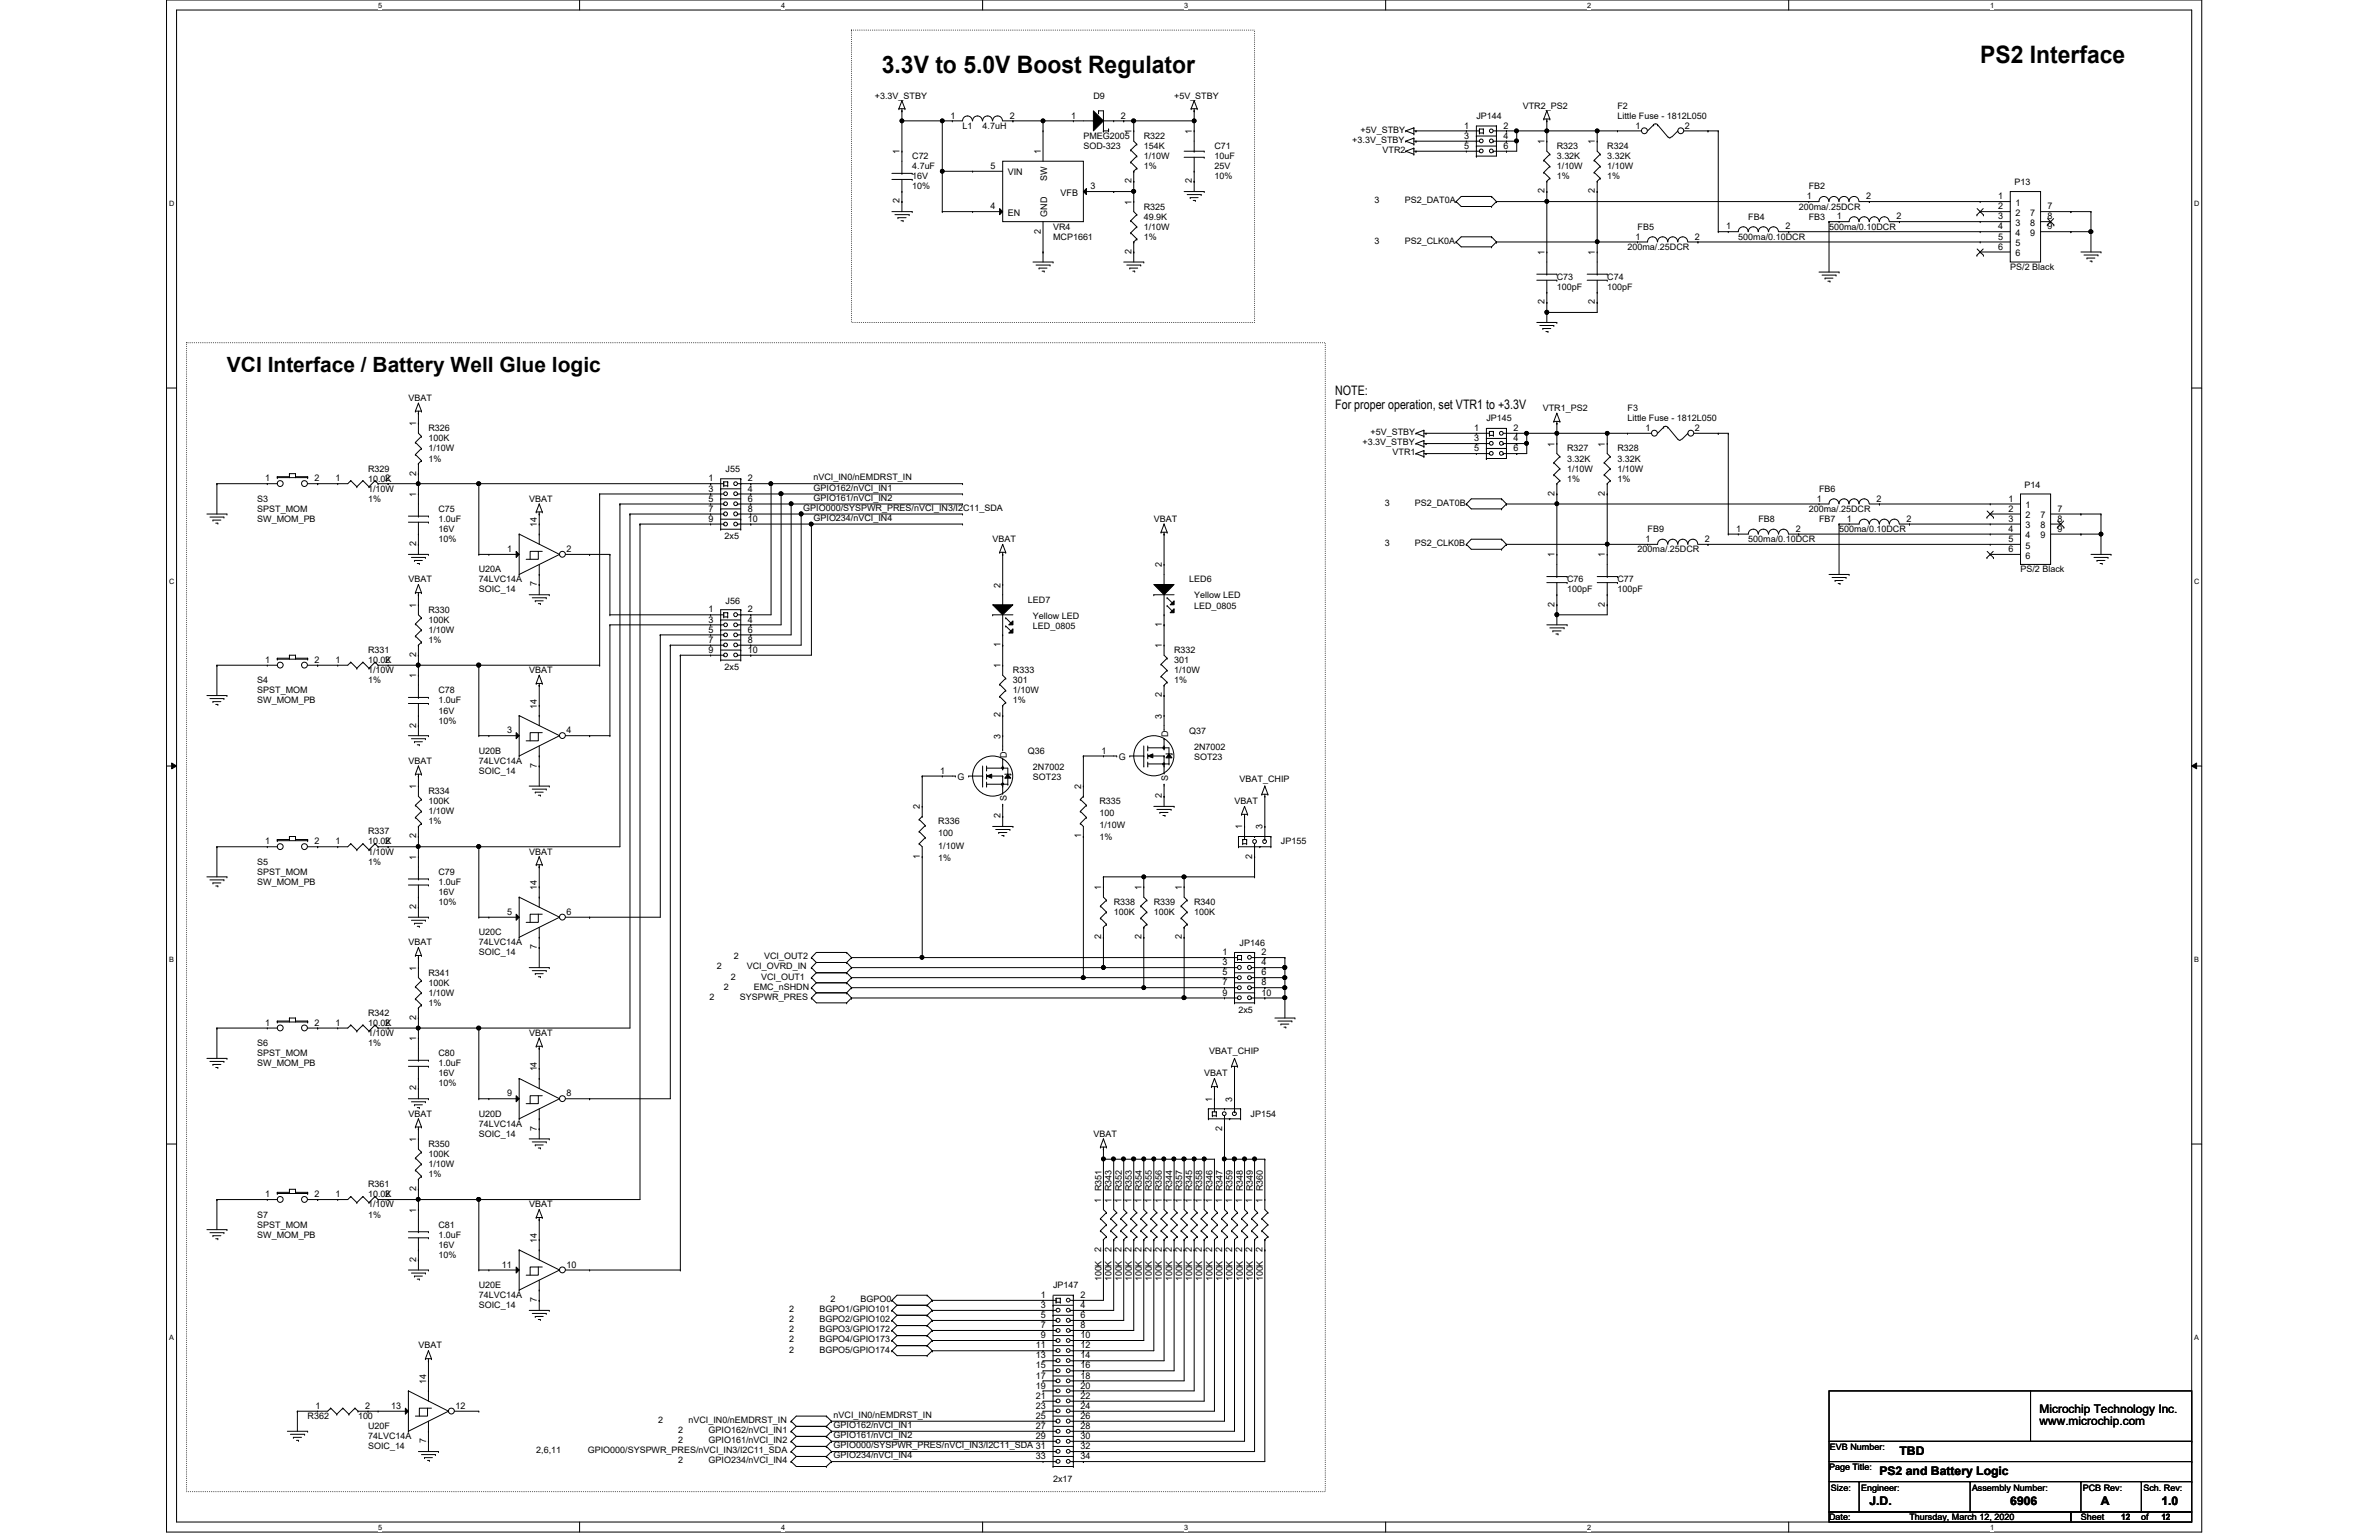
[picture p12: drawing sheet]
<svg xmlns="http://www.w3.org/2000/svg" width="432mm" height="279mm" viewBox="0 0 432 279" stroke-linecap="round" stroke-linejoin="round" font-family="sans-serif">
<defs><g id="words">
<g font-size="4.4">
<text x="359.4" y="11.3">PS2 Interface</text>
<text x="160.1" y="13.2">3.3V to 5.0V Boost Regulator</text>
</g>
<text font-size="3.8" x="41.2" y="67.5">VCI Interface / Battery Well Glue logic</text>
<g font-size="2.4">
<text x="242.4" y="71.7">NOTE:</text>
<text x="242.4" y="74.1">For proper operation, set VTR1 to +3.3V</text>
</g>
<g font-size="2.2">
<text x="370.2" y="256.4">Microchip Technology Inc.</text>
<text x="344.8" y="263.9">TBD</text>
<text x="370.2" y="258.6">www.microchip.com</text>
<text x="341.1" y="267.5">PS2 and Battery Logic</text>
<text x="339.3" y="273">J.D.</text>
<text x="364.9" y="273">6906</text>
<text x="381.3" y="273">A</text>
<text x="392.3" y="273">1.0</text>
</g>
<g font-size="1.7">
<text x="172.5" y="21.5">1</text>
<text x="183.3" y="21.5">2</text>
<text x="194.4" y="21.5">1</text>
<text x="203.4" y="21.5">2</text>
<text x="265.8" y="23.3">1</text>
<text x="272.9" y="23.3">2</text>
<text x="296.8" y="23.3">1</text>
<text x="305.8" y="23.3">2</text>
<text x="163.3" y="28" transform="rotate(-90 163.3 28)">1</text>
<text x="188.9" y="28" transform="rotate(-90 188.9 28)">1</text>
<text x="205.4" y="24.3" transform="rotate(-90 205.4 24.3)">1</text>
<text x="216.3" y="24.3" transform="rotate(-90 216.3 24.3)">1</text>
<text x="265.8" y="25.2">3</text>
<text x="265.8" y="27">5</text>
<text x="272.9" y="25.2">4</text>
<text x="272.9" y="27">6</text>
<text x="280.3" y="26.2" transform="rotate(-90 280.3 26.2)">1</text>
<text x="289.5" y="26.2" transform="rotate(-90 289.5 26.2)">1</text>
<text x="179.8" y="30.6">5</text>
<text x="182.9" y="31.8">VIN</text>
<text x="190.1" y="32.8" transform="rotate(-90 190.1 32.8)">SW</text>
<text x="192.5" y="35.5">VFB</text>
<text x="197.9" y="34.3">3</text>
<text x="205.4" y="33.2" transform="rotate(-90 205.4 33.2)">2</text>
<text x="216.3" y="33.2" transform="rotate(-90 216.3 33.2)">2</text>
<text x="280.3" y="35.1" transform="rotate(-90 280.3 35.1)">2</text>
<text x="289.5" y="35.1" transform="rotate(-90 289.5 35.1)">2</text>
<text x="163.3" y="36.9" transform="rotate(-90 163.3 36.9)">2</text>
<text x="179.8" y="38">4</text>
<text x="182.9" y="39.2">EN</text>
<text x="190.1" y="39.3" transform="rotate(-90 190.1 39.3)">GND</text>
<text x="205.4" y="37.1" transform="rotate(-90 205.4 37.1)">1</text>
<text x="313.3" y="41.6">1</text>
<text x="324.1" y="41.6">2</text>
<text x="328" y="36.2">1</text>
<text x="333.4" y="39.8">1</text>
<text x="338.7" y="36.2">2</text>
<text x="344.2" y="39.8">2</text>
<text x="362.7" y="36.2">1</text>
<text x="362.7" y="38">2</text>
<text x="362.7" y="39.8">3</text>
<text x="362.7" y="41.6">4</text>
<text x="365.8" y="37.3">1</text>
<text x="365.8" y="39.2">2</text>
<text x="365.8" y="41">3</text>
<text x="368.5" y="39.2">7</text>
<text x="368.5" y="41">8</text>
<text x="371.6" y="38">7</text>
<text x="371.6" y="41.6">9</text>
<text x="371.6" y="39.8">8</text>
<text x="188.9" y="42.4" transform="rotate(-90 188.9 42.4)">2</text>
<text x="205.4" y="46.1" transform="rotate(-90 205.4 46.1)">2</text>
<text x="280.3" y="46.3" transform="rotate(-90 280.3 46.3)">1</text>
<text x="289.5" y="46.3" transform="rotate(-90 289.5 46.3)">1</text>
<text x="296.8" y="43.5">1</text>
<text x="307.6" y="43.5">2</text>
<text x="362.7" y="43.5">5</text>
<text x="362.7" y="45.3">6</text>
<text x="365.8" y="42.8">4</text>
<text x="365.8" y="44.7">5</text>
<text x="365.8" y="46.5">6</text>
<text x="368.5" y="42.8">9</text>
<text x="280.3" y="55.2" transform="rotate(-90 280.3 55.2)">2</text>
<text x="289.5" y="55.2" transform="rotate(-90 289.5 55.2)">2</text>
<text x="75.5" y="77.3" transform="rotate(-90 75.5 77.3)">1</text>
<text x="267.6" y="78.2">1</text>
<text x="267.6" y="80.1">3</text>
<text x="267.6" y="81.9">5</text>
<text x="274.7" y="80.1">4</text>
<text x="274.7" y="78.2">2</text>
<text x="274.7" y="81.9">6</text>
<text x="282.2" y="81" transform="rotate(-90 282.2 81)">1</text>
<text x="291.3" y="81" transform="rotate(-90 291.3 81)">1</text>
<text x="298.7" y="78.2">1</text>
<text x="307.6" y="78.2">2</text>
<text x="48.1" y="87.3">1</text>
<text x="57.1" y="87.3">2</text>
<text x="60.9" y="87.3">1</text>
<text x="69.9" y="87.3">2</text>
<text x="75.5" y="86.3" transform="rotate(-90 75.5 86.3)">2</text>
<text x="128.6" y="87.3">1</text>
<text x="128.6" y="89.2">3</text>
<text x="135.7" y="89.2">4</text>
<text x="135.7" y="87.3">2</text>
<text x="282.2" y="89.9" transform="rotate(-90 282.2 89.9)">2</text>
<text x="291.3" y="89.9" transform="rotate(-90 291.3 89.9)">2</text>
<text x="75.5" y="90.2" transform="rotate(-90 75.5 90.2)">1</text>
<text x="97.5" y="95.6" transform="rotate(-90 97.5 95.6)">14</text>
<text x="128.6" y="91">5</text>
<text x="128.6" y="92.8">7</text>
<text x="128.6" y="94.7">9</text>
<text x="135.7" y="91">6</text>
<text x="135.7" y="92.8">8</text>
<text x="135.7" y="94.7">10</text>
<text x="329.8" y="91">1</text>
<text x="335.2" y="94.7">1</text>
<text x="340.6" y="91">2</text>
<text x="346" y="94.7">2</text>
<text x="364.5" y="91">1</text>
<text x="364.5" y="92.8">2</text>
<text x="364.5" y="94.7">3</text>
<text x="367.7" y="92.2">1</text>
<text x="367.7" y="94">2</text>
<text x="367.7" y="95.8">3</text>
<text x="370.3" y="94">7</text>
<text x="370.3" y="95.8">8</text>
<text x="373.5" y="92.8">7</text>
<text x="373.5" y="94.7">8</text>
<text x="75.5" y="99.1" transform="rotate(-90 75.5 99.1)">2</text>
<text x="92" y="100.2">1</text>
<text x="102.8" y="100.2">2</text>
<text x="282.2" y="101.1" transform="rotate(-90 282.2 101.1)">1</text>
<text x="291.3" y="101.1" transform="rotate(-90 291.3 101.1)">1</text>
<text x="298.7" y="98.3">1</text>
<text x="309.5" y="98.3">2</text>
<text x="315.1" y="96.5">1</text>
<text x="325.9" y="96.5">2</text>
<text x="364.5" y="96.5">4</text>
<text x="364.5" y="98.3">5</text>
<text x="364.5" y="100.2">6</text>
<text x="367.7" y="97.7">4</text>
<text x="367.7" y="99.5">5</text>
<text x="367.7" y="101.3">6</text>
<text x="370.3" y="97.7">9</text>
<text x="373.5" y="96.5">9</text>
<text x="97.5" y="106.4" transform="rotate(-90 97.5 106.4)">7</text>
<text x="181.6" y="106.6" transform="rotate(-90 181.6 106.6)">2</text>
<text x="210.9" y="103" transform="rotate(-90 210.9 103)">2</text>
<text x="75.5" y="110.3" transform="rotate(-90 75.5 110.3)">1</text>
<text x="128.6" y="111.1">1</text>
<text x="128.6" y="112.9">3</text>
<text x="135.7" y="112.9">4</text>
<text x="135.7" y="111.1">2</text>
<text x="210.9" y="113.7" transform="rotate(-90 210.9 113.7)">1</text>
<text x="282.2" y="110.1" transform="rotate(-90 282.2 110.1)">2</text>
<text x="291.3" y="110.1" transform="rotate(-90 291.3 110.1)">2</text>
<text x="75.5" y="119.2" transform="rotate(-90 75.5 119.2)">2</text>
<text x="128.6" y="114.8">5</text>
<text x="128.6" y="116.6">7</text>
<text x="128.6" y="118.4">9</text>
<text x="135.7" y="114.8">6</text>
<text x="135.7" y="116.6">8</text>
<text x="135.7" y="118.4">10</text>
<text x="181.6" y="117.3" transform="rotate(-90 181.6 117.3)">1</text>
<text x="210.9" y="117.6" transform="rotate(-90 210.9 117.6)">1</text>
<text x="48.1" y="120.3">1</text>
<text x="57.1" y="120.3">2</text>
<text x="60.9" y="120.3">1</text>
<text x="69.9" y="120.3">2</text>
<text x="75.5" y="123.1" transform="rotate(-90 75.5 123.1)">1</text>
<text x="181.6" y="121.2" transform="rotate(-90 181.6 121.2)">1</text>
<text x="75.5" y="132" transform="rotate(-90 75.5 132)">2</text>
<text x="97.5" y="128.6" transform="rotate(-90 97.5 128.6)">14</text>
<text x="181.6" y="130.2" transform="rotate(-90 181.6 130.2)">2</text>
<text x="210.9" y="126.5" transform="rotate(-90 210.9 126.5)">2</text>
<text x="210.9" y="130.4" transform="rotate(-90 210.9 130.4)">3</text>
<text x="92" y="133.1">3</text>
<text x="102.8" y="133.1">4</text>
<text x="181.6" y="134.1" transform="rotate(-90 181.6 134.1)">3</text>
<text x="182.8" y="137.5" transform="rotate(-90 182.8 137.5)">D</text>
<text x="199.9" y="136.7">1</text>
<text x="203.1" y="137.9">G</text>
<text x="212" y="133.8" transform="rotate(-90 212 133.8)">D</text>
<text x="75.5" y="143.2" transform="rotate(-90 75.5 143.2)">1</text>
<text x="97.5" y="139.3" transform="rotate(-90 97.5 139.3)">7</text>
<text x="170.6" y="140.4">1</text>
<text x="173.8" y="141.6">G</text>
<text x="196.2" y="143.2" transform="rotate(-90 196.2 143.2)">2</text>
<text x="212" y="141.7" transform="rotate(-90 212 141.7)">S</text>
<text x="167" y="146.9" transform="rotate(-90 167 146.9)">2</text>
<text x="181.6" y="148.5" transform="rotate(-90 181.6 148.5)">2</text>
<text x="182.8" y="145.4" transform="rotate(-90 182.8 145.4)">S</text>
<text x="210.9" y="144.8" transform="rotate(-90 210.9 144.8)">2</text>
<text x="48.1" y="153.2">1</text>
<text x="57.1" y="153.2">2</text>
<text x="60.9" y="153.2">1</text>
<text x="69.9" y="153.2">2</text>
<text x="75.5" y="156" transform="rotate(-90 75.5 156)">1</text>
<text x="75.5" y="152.1" transform="rotate(-90 75.5 152.1)">2</text>
<text x="167" y="155.8" transform="rotate(-90 167 155.8)">1</text>
<text x="196.2" y="152.1" transform="rotate(-90 196.2 152.1)">1</text>
<text x="225.5" y="150.5" transform="rotate(-90 225.5 150.5)">1</text>
<text x="227.3" y="155.8" transform="rotate(-90 227.3 155.8)">2</text>
<text x="229.2" y="150.5" transform="rotate(-90 229.2 150.5)">3</text>
<text x="97.5" y="161.5" transform="rotate(-90 97.5 161.5)">14</text>
<text x="199.9" y="161.5" transform="rotate(-90 199.9 161.5)">1</text>
<text x="207.2" y="161.5" transform="rotate(-90 207.2 161.5)">1</text>
<text x="214.5" y="161.5" transform="rotate(-90 214.5 161.5)">1</text>
<text x="75.5" y="164.9" transform="rotate(-90 75.5 164.9)">2</text>
<text x="92" y="166">5</text>
<text x="102.8" y="166">6</text>
<text x="97.5" y="172.2" transform="rotate(-90 97.5 172.2)">7</text>
<text x="199.9" y="170.4" transform="rotate(-90 199.9 170.4)">2</text>
<text x="207.2" y="170.4" transform="rotate(-90 207.2 170.4)">2</text>
<text x="214.5" y="170.4" transform="rotate(-90 214.5 170.4)">2</text>
<text x="221.9" y="173.3">1</text>
<text x="229" y="173.3">2</text>
<text x="75.5" y="176.1" transform="rotate(-90 75.5 176.1)">1</text>
<text x="221.9" y="175.1">3</text>
<text x="221.9" y="177">5</text>
<text x="221.9" y="178.8">7</text>
<text x="229" y="175.1">4</text>
<text x="229" y="177">6</text>
<text x="229" y="178.8">8</text>
<text x="75.5" y="185" transform="rotate(-90 75.5 185)">2</text>
<text x="221.9" y="180.6">9</text>
<text x="229" y="180.6">10</text>
<text x="48.1" y="186.1">1</text>
<text x="57.1" y="186.1">2</text>
<text x="60.9" y="186.1">1</text>
<text x="69.9" y="186.1">2</text>
<text x="75.5" y="188.9" transform="rotate(-90 75.5 188.9)">1</text>
<text x="75.5" y="197.8" transform="rotate(-90 75.5 197.8)">2</text>
<text x="97.5" y="194.4" transform="rotate(-90 97.5 194.4)">14</text>
<text x="92" y="198.9">9</text>
<text x="102.8" y="198.9">8</text>
<text x="220" y="199.9" transform="rotate(-90 220 199.9)">1</text>
<text x="223.6" y="199.9" transform="rotate(-90 223.6 199.9)">3</text>
<text x="75.5" y="207.2" transform="rotate(-90 75.5 207.2)">1</text>
<text x="97.5" y="205.1" transform="rotate(-90 97.5 205.1)">7</text>
<text x="221.8" y="205.1" transform="rotate(-90 221.8 205.1)">2</text>
<text x="48.1" y="217.2">1</text>
<text x="57.1" y="217.2">2</text>
<text x="60.9" y="217.2">1</text>
<text x="69.9" y="217.2">2</text>
<text x="75.5" y="220" transform="rotate(-90 75.5 220)">1</text>
<text x="75.5" y="216.1" transform="rotate(-90 75.5 216.1)">2</text>
<text x="199.9" y="218.2" transform="rotate(-90 199.9 218.2)">1 R351</text>
<text x="201.7" y="218.2" transform="rotate(-90 201.7 218.2)">1 R343</text>
<text x="203.5" y="218.2" transform="rotate(-90 203.5 218.2)">1 R352</text>
<text x="205.4" y="218.2" transform="rotate(-90 205.4 218.2)">1 R353</text>
<text x="207.2" y="218.2" transform="rotate(-90 207.2 218.2)">1 R354</text>
<text x="209" y="218.2" transform="rotate(-90 209 218.2)">1 R355</text>
<text x="210.9" y="218.2" transform="rotate(-90 210.9 218.2)">1 R356</text>
<text x="212.7" y="218.2" transform="rotate(-90 212.7 218.2)">1 R344</text>
<text x="214.5" y="218.2" transform="rotate(-90 214.5 218.2)">1 R357</text>
<text x="216.3" y="218.2" transform="rotate(-90 216.3 218.2)">1 R345</text>
<text x="218.1" y="218.2" transform="rotate(-90 218.1 218.2)">1 R358</text>
<text x="220" y="218.2" transform="rotate(-90 220 218.2)">1 R346</text>
<text x="221.8" y="218.2" transform="rotate(-90 221.8 218.2)">1 R347</text>
<text x="223.6" y="218.2" transform="rotate(-90 223.6 218.2)">1 R359</text>
<text x="225.5" y="218.2" transform="rotate(-90 225.5 218.2)">1 R348</text>
<text x="227.3" y="218.2" transform="rotate(-90 227.3 218.2)">1 R349</text>
<text x="229.2" y="218.2" transform="rotate(-90 229.2 218.2)">1 R360</text>
<text x="97.5" y="225.5" transform="rotate(-90 97.5 225.5)">14</text>
<text x="199.9" y="227.1" transform="rotate(-90 199.9 227.1)">2</text>
<text x="201.7" y="227.1" transform="rotate(-90 201.7 227.1)">2</text>
<text x="203.5" y="227.1" transform="rotate(-90 203.5 227.1)">2</text>
<text x="205.4" y="227.1" transform="rotate(-90 205.4 227.1)">2</text>
<text x="207.2" y="227.1" transform="rotate(-90 207.2 227.1)">2</text>
<text x="209" y="227.1" transform="rotate(-90 209 227.1)">2</text>
<text x="210.9" y="227.1" transform="rotate(-90 210.9 227.1)">2</text>
<text x="212.7" y="227.1" transform="rotate(-90 212.7 227.1)">2</text>
<text x="214.5" y="227.1" transform="rotate(-90 214.5 227.1)">2</text>
<text x="216.3" y="227.1" transform="rotate(-90 216.3 227.1)">2</text>
<text x="218.1" y="227.1" transform="rotate(-90 218.1 227.1)">2</text>
<text x="220" y="227.1" transform="rotate(-90 220 227.1)">2</text>
<text x="221.8" y="227.1" transform="rotate(-90 221.8 227.1)">2</text>
<text x="223.6" y="227.1" transform="rotate(-90 223.6 227.1)">2</text>
<text x="225.5" y="227.1" transform="rotate(-90 225.5 227.1)">2</text>
<text x="227.3" y="227.1" transform="rotate(-90 227.3 227.1)">2</text>
<text x="229.2" y="227.1" transform="rotate(-90 229.2 227.1)">2</text>
<text x="75.5" y="228.9" transform="rotate(-90 75.5 228.9)">2</text>
<text x="91.1" y="230">11</text>
<text x="102.8" y="230">10</text>
<text x="97.5" y="236.2" transform="rotate(-90 97.5 236.2)">7</text>
<text x="188.9" y="235.5">1</text>
<text x="188.9" y="237.3">3</text>
<text x="188.9" y="239.1">5</text>
<text x="196.1" y="237.3">4</text>
<text x="196.1" y="235.5">2</text>
<text x="196.1" y="239.1">6</text>
<text x="188" y="244.6">11</text>
<text x="188.9" y="241">7</text>
<text x="188.9" y="242.8">9</text>
<text x="196.1" y="241">8</text>
<text x="196.1" y="242.8">10</text>
<text x="196.1" y="244.6">12</text>
<text x="77.3" y="251.1" transform="rotate(-90 77.3 251.1)">14</text>
<text x="188" y="246.5">13</text>
<text x="188" y="248.3">15</text>
<text x="188" y="250.1">17</text>
<text x="188" y="251.9">19</text>
<text x="196.1" y="246.5">14</text>
<text x="196.1" y="248.3">16</text>
<text x="196.1" y="250.1">18</text>
<text x="196.1" y="251.9">20</text>
<text x="57.3" y="255.6">1</text>
<text x="66.3" y="255.6">2</text>
<text x="71" y="255.6">13</text>
<text x="82.7" y="255.6">12</text>
<text x="188" y="253.8">21</text>
<text x="188" y="255.6">23</text>
<text x="188" y="257.4">25</text>
<text x="196.1" y="253.8">22</text>
<text x="196.1" y="255.6">24</text>
<text x="196.1" y="257.4">26</text>
<text x="77.3" y="261.8" transform="rotate(-90 77.3 261.8)">7</text>
<text x="188" y="259.2">27</text>
<text x="188" y="261.1">29</text>
<text x="196.1" y="259.2">28</text>
<text x="196.1" y="261.1">30</text>
<text x="196.1" y="262.9">32</text>
<text x="188" y="264.8">33</text>
<text x="196.1" y="264.8">34</text>
</g>
<g font-size="1.6">
<text x="158.8" y="17.9">+3.3V_STBY</text>
<text x="198.5" y="17.9">D9</text>
<text x="213.1" y="17.9">+5V_STBY</text>
<text x="174.7" y="23.4">L1</text>
<text x="178.3" y="23.4">4.7uH</text>
<text x="268" y="21.5">JP144</text>
<text x="276.4" y="19.7">VTR2_PS2</text>
<text x="293.6" y="19.7">F2</text>
<text x="293.6" y="21.5">Little Fuse - 1812L050</text>
<text x="165.6" y="28.9">C72</text>
<text x="196.6" y="25.2">PMEG2005</text>
<text x="196.6" y="27.1">SOD-323</text>
<text x="207.6" y="25.2">R322</text>
<text x="207.6" y="27.1">154K</text>
<text x="207.6" y="28.9">1/10W</text>
<text x="220.4" y="27.1">C71</text>
<text x="220.4" y="28.9">10uF</text>
<text x="245.4" y="26">+3.3V_STBY</text>
<text x="246.9" y="24.1">+5V_STBY</text>
<text x="251" y="27.8">VTR2</text>
<text x="282.6" y="27.1">R323</text>
<text x="282.6" y="28.9">3.32K</text>
<text x="291.7" y="27.1">R324</text>
<text x="291.7" y="28.9">3.32K</text>
<text x="165.6" y="30.7">4.7uF</text>
<text x="165.6" y="32.5">16V</text>
<text x="165.6" y="34.3">10%</text>
<text x="207.6" y="30.7">1%</text>
<text x="220.4" y="30.7">25V</text>
<text x="220.4" y="32.5">10%</text>
<text x="282.6" y="30.7">1/10W</text>
<text x="282.6" y="32.5">1%</text>
<text x="291.7" y="30.7">1/10W</text>
<text x="291.7" y="32.5">1%</text>
<text x="328.3" y="34.3">FB2</text>
<text x="365.6" y="33.6">P13</text>
<text x="191.1" y="41.7">VR4</text>
<text x="207.6" y="38">R325</text>
<text x="207.6" y="39.8">49.9K</text>
<text x="207.6" y="41.7">1/10W</text>
<text x="249.5" y="36.9">3</text>
<text x="255" y="36.9">PS2_DAT0A</text>
<text x="297.2" y="41.7">FB5</text>
<text x="317.3" y="39.8">FB4</text>
<text x="326.5" y="38">200ma/.25DCR</text>
<text x="328.3" y="39.8">FB3</text>
<text x="332" y="41.7">500ma/0.10DCR</text>
<text x="191.1" y="43.5">MCP1661</text>
<text x="207.6" y="43.5">1%</text>
<text x="249.5" y="44.2">3</text>
<text x="255" y="44.2">PS2_CLK0A</text>
<text x="295.4" y="45.3">200ma/.25DCR</text>
<text x="315.5" y="43.5">500ma/0.10DCR</text>
<text x="282.6" y="50.8">C73</text>
<text x="282.6" y="52.6">100pF</text>
<text x="291.7" y="50.8">C74</text>
<text x="291.7" y="52.6">100pF</text>
<text x="364.9" y="49">PS/2 Black</text>
<text x="74.1" y="72.8">VBAT</text>
<text x="269.8" y="76.4">JP145</text>
<text x="280" y="74.6">VTR1_PS2</text>
<text x="295.4" y="74.6">F3</text>
<text x="295.4" y="76.4">Little Fuse - 1812L050</text>
<text x="77.8" y="78.2">R326</text>
<text x="77.8" y="80.1">100K</text>
<text x="77.8" y="81.9">1/10W</text>
<text x="77.8" y="83.7">1%</text>
<text x="247.3" y="80.8">+3.3V_STBY</text>
<text x="248.8" y="79">+5V_STBY</text>
<text x="252.8" y="82.6">VTR1</text>
<text x="284.4" y="81.9">R327</text>
<text x="284.4" y="83.7">3.32K</text>
<text x="293.6" y="81.9">R328</text>
<text x="293.6" y="83.7">3.32K</text>
<text x="66.8" y="85.6">R329</text>
<text x="66.8" y="87.4">10.0K</text>
<text x="66.8" y="89.2">1/10W</text>
<text x="131.7" y="85.7">J55</text>
<text x="147.7" y="87.2">nVCI_IN0/nEMDRST_IN</text>
<text x="147.7" y="89">GPIO162/nVCI_IN1</text>
<text x="284.4" y="85.6">1/10W</text>
<text x="284.4" y="87.4">1%</text>
<text x="293.6" y="85.6">1/10W</text>
<text x="293.6" y="87.4">1%</text>
<text x="330.2" y="89.2">FB6</text>
<text x="367.5" y="88.5">P14</text>
<text x="46.7" y="91.1">S3</text>
<text x="46.7" y="92.9">SPST_MOM</text>
<text x="46.7" y="94.7">SW_MOM_PB</text>
<text x="66.8" y="91.1">1%</text>
<text x="79.6" y="92.9">C75</text>
<text x="79.6" y="94.7">1.0uF</text>
<text x="96.1" y="91.1">VBAT</text>
<text x="145.8" y="92.7">GPIO000/SYSPWR_PRES/nVCI_IN3/I2C11_SDA</text>
<text x="147.7" y="94.5">GPIO234/nVCI_IN4</text>
<text x="147.7" y="90.8">GPIO161/nVCI_IN2</text>
<text x="209.4" y="94.7">VBAT</text>
<text x="251.3" y="91.8">3</text>
<text x="256.8" y="91.8">PS2_DAT0B</text>
<text x="319.2" y="94.7">FB8</text>
<text x="328.3" y="92.9">200ma/.25DCR</text>
<text x="330.2" y="94.7">FB7</text>
<text x="79.6" y="96.5">16V</text>
<text x="79.6" y="98.3">10%</text>
<text x="131.5" y="97.8">2x5</text>
<text x="180.2" y="98.3">VBAT</text>
<text x="251.3" y="99.1">3</text>
<text x="256.8" y="99.1">PS2_CLK0B</text>
<text x="297.2" y="100.2">200ma/.25DCR</text>
<text x="299" y="96.5">FB9</text>
<text x="317.3" y="98.3">500ma/0.10DCR</text>
<text x="333.8" y="96.5">500ma/0.10DCR</text>
<text x="74.1" y="105.7">VBAT</text>
<text x="86.9" y="103.8">U20A</text>
<text x="86.9" y="105.7">74LVC14A</text>
<text x="86.9" y="107.5">SOIC_14</text>
<text x="215.9" y="105.7">LED6</text>
<text x="284.4" y="105.7">C76</text>
<text x="284.4" y="107.5">100pF</text>
<text x="293.6" y="105.7">C77</text>
<text x="293.6" y="107.5">100pF</text>
<text x="366.7" y="103.8">PS/2 Black</text>
<text x="77.8" y="111.2">R330</text>
<text x="77.8" y="113">100K</text>
<text x="131.7" y="109.5">J56</text>
<text x="186.6" y="109.3">LED7</text>
<text x="187.5" y="112.3">Yellow LED</text>
<text x="216.7" y="108.6">Yellow LED</text>
<text x="216.7" y="110.4">LED_0805</text>
<text x="66.8" y="118.5">R331</text>
<text x="77.8" y="114.8">1/10W</text>
<text x="77.8" y="116.6">1%</text>
<text x="187.5" y="114.1">LED_0805</text>
<text x="213.1" y="118.5">R332</text>
<text x="46.7" y="124">S4</text>
<text x="46.7" y="125.8">SPST_MOM</text>
<text x="66.8" y="120.3">10.0K</text>
<text x="66.8" y="122.1">1/10W</text>
<text x="66.8" y="124">1%</text>
<text x="79.6" y="125.8">C78</text>
<text x="96.1" y="122.1">VBAT</text>
<text x="131.5" y="121.6">2x5</text>
<text x="183.9" y="122.1">R333</text>
<text x="183.9" y="124">301</text>
<text x="183.9" y="125.8">1/10W</text>
<text x="213.1" y="120.3">301</text>
<text x="213.1" y="122.1">1/10W</text>
<text x="213.1" y="124">1%</text>
<text x="46.7" y="127.6">SW_MOM_PB</text>
<text x="79.6" y="127.6">1.0uF</text>
<text x="79.6" y="129.5">16V</text>
<text x="79.6" y="131.3">10%</text>
<text x="183.9" y="127.6">1%</text>
<text x="86.9" y="136.8">U20B</text>
<text x="186.6" y="136.8">Q36</text>
<text x="215.9" y="133.1">Q37</text>
<text x="216.7" y="136">2N7002</text>
<text x="216.7" y="137.9">SOT23</text>
<text x="74.1" y="138.6">VBAT</text>
<text x="86.9" y="138.6">74LVC14A</text>
<text x="86.9" y="140.4">SOIC_14</text>
<text x="187.5" y="139.7">2N7002</text>
<text x="187.5" y="141.5">SOT23</text>
<text x="225" y="141.9">VBAT_CHIP</text>
<text x="77.8" y="144.1">R334</text>
<text x="77.8" y="145.9">100K</text>
<text x="77.8" y="147.7">1/10W</text>
<text x="77.8" y="149.6">1%</text>
<text x="170.3" y="149.6">R336</text>
<text x="199.6" y="145.9">R335</text>
<text x="199.6" y="148.1">100</text>
<text x="224.1" y="145.9">VBAT</text>
<text x="66.8" y="151.4">R337</text>
<text x="66.8" y="153.2">10.0K</text>
<text x="66.8" y="155.1">1/10W</text>
<text x="96.1" y="155.1">VBAT</text>
<text x="170.3" y="151.8">100</text>
<text x="170.3" y="154">1/10W</text>
<text x="199.6" y="150.3">1/10W</text>
<text x="199.6" y="152.5">1%</text>
<text x="232.5" y="153.2">JP155</text>
<text x="46.7" y="156.9">S5</text>
<text x="46.7" y="158.7">SPST_MOM</text>
<text x="46.7" y="160.5">SW_MOM_PB</text>
<text x="66.8" y="156.9">1%</text>
<text x="79.6" y="158.7">C79</text>
<text x="79.6" y="160.5">1.0uF</text>
<text x="170.3" y="156.2">1%</text>
<text x="79.6" y="162.3">16V</text>
<text x="79.6" y="164.2">10%</text>
<text x="202.1" y="164.2">R338</text>
<text x="202.1" y="166">100K</text>
<text x="209.4" y="164.2">R339</text>
<text x="209.4" y="166">100K</text>
<text x="216.7" y="164.2">R340</text>
<text x="216.7" y="166">100K</text>
<text x="74.1" y="171.5">VBAT</text>
<text x="86.9" y="169.7">U20C</text>
<text x="86.9" y="171.5">74LVC14A</text>
<text x="86.9" y="173.4">SOIC_14</text>
<text x="225" y="171.7">JP146</text>
<text x="77.8" y="177">R341</text>
<text x="77.8" y="178.8">100K</text>
<text x="130.1" y="175.9">2</text>
<text x="131.4" y="179.5">2</text>
<text x="132.6" y="177.7">2</text>
<text x="133.2" y="174.1">2</text>
<text x="135.6" y="175.9">VCI_OVRD_IN</text>
<text x="136.8" y="179.5">EMC_nSHDN</text>
<text x="138.1" y="177.7">VCI_OUT1</text>
<text x="138.7" y="174.1">VCI_OUT2</text>
<text x="66.8" y="184.3">R342</text>
<text x="77.8" y="180.6">1/10W</text>
<text x="77.8" y="182.5">1%</text>
<text x="128.8" y="181.4">2</text>
<text x="134.3" y="181.4">SYSPWR_PRES</text>
<text x="224.8" y="183.8">2x5</text>
<text x="46.7" y="189.8">S6</text>
<text x="46.7" y="191.6">SPST_MOM</text>
<text x="66.8" y="186.1">10.0K</text>
<text x="66.8" y="188">1/10W</text>
<text x="66.8" y="189.8">1%</text>
<text x="79.6" y="191.6">C80</text>
<text x="96.1" y="188">VBAT</text>
<text x="219.5" y="191.3">VBAT_CHIP</text>
<text x="46.7" y="193.5">SW_MOM_PB</text>
<text x="79.6" y="193.5">1.0uF</text>
<text x="79.6" y="195.3">16V</text>
<text x="79.6" y="197.1">10%</text>
<text x="218.6" y="195.3">VBAT</text>
<text x="74.1" y="202.6">VBAT</text>
<text x="86.9" y="202.6">U20D</text>
<text x="227" y="202.6">JP154</text>
<text x="77.8" y="208.1">R350</text>
<text x="77.8" y="209.9">100K</text>
<text x="86.9" y="204.4">74LVC14A</text>
<text x="86.9" y="206.2">SOIC_14</text>
<text x="198.5" y="206.2">VBAT</text>
<text x="66.8" y="215.4">R361</text>
<text x="77.8" y="211.8">1/10W</text>
<text x="77.8" y="213.6">1%</text>
<text x="46.7" y="220.9">S7</text>
<text x="66.8" y="217.2">10.0K</text>
<text x="66.8" y="219.1">1/10W</text>
<text x="66.8" y="220.9">1%</text>
<text x="96.1" y="219.1">VBAT</text>
<text x="46.7" y="222.7">SPST_MOM</text>
<text x="46.7" y="224.5">SW_MOM_PB</text>
<text x="79.6" y="222.7">C81</text>
<text x="79.6" y="224.5">1.0uF</text>
<text x="79.6" y="226.4">16V</text>
<text x="79.6" y="228.2">10%</text>
<text x="86.9" y="233.7">U20E</text>
<text x="191.1" y="233.7">JP147</text>
<text x="199.9" y="232.5" transform="rotate(-90 199.9 232.5)">100K</text>
<text x="201.8" y="232.5" transform="rotate(-90 201.8 232.5)">100K</text>
<text x="203.6" y="232.5" transform="rotate(-90 203.6 232.5)">100K</text>
<text x="205.4" y="232.5" transform="rotate(-90 205.4 232.5)">100K</text>
<text x="207.3" y="232.5" transform="rotate(-90 207.3 232.5)">100K</text>
<text x="209.1" y="232.5" transform="rotate(-90 209.1 232.5)">100K</text>
<text x="210.9" y="232.5" transform="rotate(-90 210.9 232.5)">100K</text>
<text x="212.8" y="232.5" transform="rotate(-90 212.8 232.5)">100K</text>
<text x="214.6" y="232.5" transform="rotate(-90 214.6 232.5)">100K</text>
<text x="216.4" y="232.5" transform="rotate(-90 216.4 232.5)">100K</text>
<text x="218.2" y="232.5" transform="rotate(-90 218.2 232.5)">100K</text>
<text x="220" y="232.5" transform="rotate(-90 220 232.5)">100K</text>
<text x="221.9" y="232.5" transform="rotate(-90 221.9 232.5)">100K</text>
<text x="223.7" y="232.5" transform="rotate(-90 223.7 232.5)">100K</text>
<text x="225.6" y="232.5" transform="rotate(-90 225.6 232.5)">100K</text>
<text x="227.4" y="232.5" transform="rotate(-90 227.4 232.5)">100K</text>
<text x="229.2" y="232.5" transform="rotate(-90 229.2 232.5)">100K</text>
<text x="86.9" y="235.5">74LVC14A</text>
<text x="86.9" y="237.4">SOIC_14</text>
<text x="143.3" y="239.9">2</text>
<text x="143.3" y="238.1">2</text>
<text x="148.7" y="239.9">BGPO2/GPIO102</text>
<text x="148.7" y="238.1">BGPO1/GPIO101</text>
<text x="150.7" y="236.3">2</text>
<text x="156.2" y="236.3">BGPO0</text>
<text x="75.9" y="244.6">VBAT</text>
<text x="143.3" y="243.5">2</text>
<text x="143.3" y="241.7">2</text>
<text x="143.3" y="245.4">2</text>
<text x="148.7" y="243.5">BGPO4/GPIO173</text>
<text x="148.7" y="241.7">BGPO3/GPIO172</text>
<text x="148.7" y="245.4">BGPO5/GPIO174</text>
<text x="55.8" y="257.5">R362</text>
<text x="65" y="257.5">100</text>
<text x="151.3" y="257.3">nVCI_IN0/nEMDRST_IN</text>
<text x="66.8" y="259.3">U20F</text>
<text x="66.8" y="261.1">74LVC14A</text>
<text x="66.8" y="262.9">SOIC_14</text>
<text x="97.3" y="263.7">2,6,11</text>
<text x="106.7" y="263.7">GPIO000/SYSPWR_PRES/nVCI_IN3/I2C11_SDA</text>
<text x="119.5" y="258.2">2</text>
<text x="123.1" y="261.8">2</text>
<text x="123.1" y="260">2</text>
<text x="125" y="258.2">nVCI_IN0/nEMDRST_IN</text>
<text x="128.6" y="261.8">GPIO161/nVCI_IN2</text>
<text x="128.6" y="260">GPIO162/nVCI_IN1</text>
<text x="151.3" y="262.8">GPIO000/SYSPWR_PRES/nVCI_IN3/I2C11_SDA 31</text>
<text x="151.3" y="260.9">GPIO161/nVCI_IN2</text>
<text x="151.3" y="259.1">GPIO162/nVCI_IN1</text>
<text x="332.1" y="263.1">EVB Number:</text>
<text x="123.1" y="265.5">2</text>
<text x="128.6" y="265.5">GPIO234/nVCI_IN4</text>
<text x="151.3" y="264.6">GPIO234/nVCI_IN4</text>
<text x="191.1" y="268.8">2x17</text>
<text x="332" y="266.6">Page Title:</text>
<text x="332" y="275.8">Date:</text>
<text x="332.3" y="270.5">Size:</text>
<text x="337.8" y="270.5">Engineer:</text>
<text x="346.6" y="275.8">Thursday, March 12, 2020</text>
<text x="357.9" y="270.5">Assembly Number:</text>
<text x="377.7" y="275.8">Sheet</text>
<text x="378" y="270.5">PCB Rev:</text>
<text x="385" y="275.8">12</text>
<text x="388.7" y="275.8">of</text>
<text x="389" y="270.5">Sch. Rev:</text>
<text x="392.3" y="275.8">12</text>
</g>
<g font-size="1.3">
<text x="68.6" y="1.4">5</text>
<text x="141.8" y="1.4">4</text>
<text x="214.9" y="1.4">3</text>
<text x="288.1" y="1.4">2</text>
<text x="361.2" y="1.4">1</text>
<text x="30.7" y="37.3">D</text>
<text x="398.3" y="37.3">D</text>
<text x="30.7" y="105.9">C</text>
<text x="398.3" y="105.9">C</text>
<text x="30.7" y="174.5">B</text>
<text x="398.3" y="174.5">B</text>
<text x="30.7" y="243">A</text>
<text x="398.3" y="243">A</text>
<text x="68.6" y="277.5">5</text>
<text x="141.8" y="277.5">4</text>
<text x="214.9" y="277.5">3</text>
<text x="288.1" y="277.5">2</text>
<text x="361.2" y="277.5">1</text>
</g>
</g></defs>
<path d="M30.2 0h369.4v278h-369.4zM32 1.8h365.8v274.3h-365.8z" fill="none" stroke="#000" stroke-width=".18"/>
<g fill="#fff">
<path d="M68.6 .2h.7v1.5h-.7z"/>
<path d="M68.6 276.4h.7v1.4h-.7z"/>
</g>
<path d="M105.2 0v1.8M105.2 276.1v1.9" fill="none" stroke="#000" stroke-width=".18"/>
<g fill="#fff">
<path d="M141.8 .2h.7v1.5h-.7z"/>
<path d="M141.8 276.4h.7v1.4h-.7z"/>
</g>
<path d="M178.4 0v1.8M178.4 276.1v1.9" fill="none" stroke="#000" stroke-width=".18"/>
<g fill="#fff">
<path d="M214.9 .2h.7v1.5h-.7z"/>
<path d="M214.9 276.4h.7v1.4h-.7z"/>
</g>
<path d="M251.5 0v1.8M251.5 276.1v1.9" fill="none" stroke="#000" stroke-width=".18"/>
<g fill="#fff">
<path d="M288.1 .2h.7v1.5h-.7z"/>
<path d="M288.1 276.4h.7v1.4h-.7z"/>
</g>
<path d="M324.7 0v1.8M324.7 276.1v1.9" fill="none" stroke="#000" stroke-width=".18"/>
<g fill="#fff">
<path d="M361.2 .2h.7v1.5h-.7z"/>
<path d="M361.2 276.4h.7v1.4h-.7z"/>
<path d="M30.7 36.1h.9v1.5h-.9z"/>
<path d="M398.3 36.1h.9v1.5h-.9z"/>
<path d="M30.7 104.7h.9v1.5h-.9z"/>
<path d="M398.3 104.7h.9v1.5h-.9z"/>
</g>
<path d="M30.2 70.4h1.8M397.8 70.4h1.8" fill="none" stroke="#000" stroke-width=".18"/>
<g fill="#fff">
<path d="M30.7 173.3h.8v1.5h-.8z"/>
<path d="M398.3 173.3h.8v1.5h-.8z"/>
</g>
<path d="M30.2 139h1.8M31.2 138.4l.8 .6-.8 .5zM397.8 139l.9-.6v1.1zM397.8 139h1.8" fill="none" stroke="#000" stroke-width=".18"/>
<path d="M31.2 138.4l.8 .6-.8 .5zM397.8 139l.9-.6v1.1z" fill="#000"/>
<g fill="#fff">
<path d="M30.7 241.9h.8v1.4h-.8z"/>
<path d="M398.3 241.9h.8v1.4h-.8z"/>
</g>
<g fill="none" stroke="#000" stroke-width=".18">
<path d="M163.2 19.7h.1M163.2 19.7h1.1M163.7 18.3h.1M163.7 19.7v7.7M163.7 18.3l.6 1.4M163.7 18.3l-.5 1.4M164.3 19.7h.1M216.2 19.7h.1M216.2 19.7h1.1M216.7 18.3h.1M216.7 19.7v4M216.7 18.3l.6 1.4"/>
<path d="M216.7 18.3l-.5 1.4M217.3 19.7h.1M161.9 38.4h3.7M162.4 38.9h2.6M163 39.5h.1M163 39.5h1.5M163.7 21.9h.1M163.7 20.1h.1M163.7 36.6h.1M163.7 21.9h9.1M163.7 36.6v1.8M165 38.9h.1"/>
<path d="M165.6 38.4h.1M171 31.1h.1M171 38.4h.1M171 21.9h.1M171 31.1h5.5M171 38.4h5.5M171 21.9v16.5M183.9 21.9h.1M183.9 21.9h10.9M189.3 21.9h.1M189.3 21.9v1.8M202.1 34.8h.1"/>
<path d="M202.1 34.8h3.7M204 21.9h.1M204 21.9h12.7M205.8 21.9h.1M205.8 32.9h.1M205.8 34.8h.1M205.8 21.9v1.8M205.8 32.9v3.7M214.9 34.8h3.7M215.5 35.3h2.5M216 35.9h.1M216 35.9h1.5"/>
<path d="M216.6 36.4h.4M216.7 21.9h.1M216.7 32.9h.1M216.7 20.1h.1M216.7 32.9v1.9M217 36.4h.1M218 35.3h.1M218.6 34.8h.1M255.1 25.6h.1M255.1 23.7h.1M255.1 27.4h.1M255.1 25.6l1.5 .6"/>
<path d="M255.1 23.7l1.5 .6M255.1 27.4l1.5 .6M256.6 25.1h.1M256.6 26.2h.1M256.6 23.2h.1M256.6 24.3h.1M256.6 26.9h.1M256.6 28h.1M256.6 23.7h9.5M256.6 25.6h9.5M256.6 27.4h9.5M256.6 25.1l-1.5 .5"/>
<path d="M256.6 23.2v1.1M256.6 25.1v1.1M256.6 26.9v1.1M256.6 23.2l-1.5 .5M256.6 26.9l-1.5 .5M257 23.7h.1M257 25.6h.1M257 27.4h.1M264.3 36.6h.1M264.3 36.6l.9 .9h5.5M270.7 37.5h.1M270.7 35.6h.1"/>
<path d="M270.7 35.6l.9 1M270.7 35.6h-5.5l-.9 1M271.6 36.6h.1M271.6 36.6h56.7M271.6 36.6l-.9 .9M273.4 23.7h.1M273.4 27.4h.1M273.4 25.6h.1M273.4 23.7h20.2M273.4 25.6h1.9M275.3 23.7h.1M275.3 25.6h.1"/>
<path d="M275.3 23.7v3.7h-1.9M280.2 21.6h.1M280.2 21.6h1.1M280.8 34.8h.1M280.8 21.9h.1M280.8 36.6h.1M280.8 23.7h.1M280.8 20.1h.1M280.8 21.6v4M280.8 34.8v10.9M280.8 20.1l.5 1.5M280.8 20.1l-.6 1.5"/>
<path d="M281.3 21.6h.1M289.9 34.8h.1M289.9 23.7h.1M289.9 23.7v1.9M289.9 34.8v10.9M310 23.7h.1M310 23.7h1.9M311.9 23.7h.1M311.9 23.7v18.3M339.3 36.6h.1M339.3 36.6h20.1M375.9 38.4h.1"/>
<path d="M375.9 38.4h3.6M379.5 38.4h.1M379.5 38.4v7.3M163.5 40h.4M163.9 40h.1M187.5 47.5h3.6M188 48.1h2.6M188.6 48.6h.1M188.6 48.6h1.4M189.1 49.2h.4M189.3 45.7h.1M189.3 45.7v1.8"/>
<path d="M189.5 49.2h.1M190.6 48.1h.1M191.1 47.5h.1M204 47.5h3.6M204.5 48.1h2.6M205.1 48.6h.1M205.1 48.6h1.4M205.6 49.2h.4M205.8 45.7h.1M205.8 45.7v1.8M206 49.2h.1M207.1 48.1h.1"/>
<path d="M207.6 47.5h.1M264.3 43.9h.1M264.3 43.9l.9 .9h5.5M270.7 44.8h.1M270.7 43h.1M270.7 43h-5.5l-.9 .9M270.7 43l.9 .9M271.6 43.9h.1M271.6 43.9h25.6M271.6 43.9l-.9 .9M278.9 58.5h3.7M279.5 59.1h2.5"/>
<path d="M280 59.6h.1M280 59.6h1.5M280.8 54.9h.1M280.8 56.7h.1M280.8 54.9v3.6M282 59.1h.1M282.6 58.5h.1M289.9 54.9h.1M289.9 43.9h.1M289.9 54.9v1.8h-9.1M308.2 43.9h.1M308.2 43.9h51.2"/>
<path d="M311.9 42h.1M311.9 42h1.8M324.7 42h.1M324.7 42h34.7M330.2 49.4h3.6M330.7 49.9h2.5M331.3 50.5h.1M331.3 50.5h1.4M331.8 51h.3M332 40.2h.1M332 40.2v9.2M332 40.2h1.8"/>
<path d="M332.1 51h.1M333.2 49.9h.1M333.8 49.4h.1M344.8 40.2h.1M344.8 40.2h14.6M375.9 42h.1M375.9 42h3.6M377.7 45.7h3.6M378.2 46.3h2.6M378.8 46.8h.1M378.8 46.8h1.4M379.3 47.4h.4"/>
<path d="M379.5 42h.1M379.7 47.4h.1M380.8 46.3h.1M381.3 45.7h.1M75.4 74.6h.1M75.4 74.6h1.1M75.9 75h.1M75.9 73.2h.1M75.9 74.6v2.2M75.9 73.2l-.5 1.4M75.9 73.2l.6 1.4M76.5 74.6h.1"/>
<path d="M257 78.6h.1M257 78.6l1.4 .6M258.4 79.9h.1M258.4 78.1h.1M258.4 79.2h.1M258.4 78.6h9.6M258.4 79.9l-1.4 .6M258.4 78.1v1.1M258.4 79.9v1.1M258.4 78.1l-1.4 .5M258.8 78.6h.1M275.3 78.6h.1"/>
<path d="M275.3 78.6h20.1M277.1 78.6h.1M277.1 78.6v3.7h-1.8M280.6 60.2h.4M281 60.2h.1M282 76.5h.1M282 76.5h1.1M282.6 76.8h.1M282.6 78.6h.1M282.6 75h.1M282.6 76.5v4M282.6 75l.5 1.5"/>
<path d="M282.6 75l-.6 1.5M283.1 76.5h.1M291.7 78.6h.1M291.7 78.6v1.9M311.9 78.6h.1M311.9 78.6h1.8M313.7 78.6h.1M313.7 78.6v18.3M37.5 93.3h3.7M38.1 93.8h2.5M38.7 94.4h.1M38.7 94.4h1.4"/>
<path d="M39.2 94.9h.3M39.4 87.8h.1M39.4 87.8h9.1M39.4 87.8v5.5M39.5 94.9h.1M40.6 93.8h.1M41.2 93.3h.1M57.7 87.8h.1M57.7 87.8h3.6M70.4 87.8h.1M70.4 87.8h58.6M75.9 87.8h.1"/>
<path d="M75.9 98.8h.1M75.9 85.9h.1M75.9 85.9v3.7M75.9 98.8v1.8M86.9 87.8h.1M86.9 87.8v12.8M97.3 92.9h.1M97.3 92.9h1.1M97.9 93.3h.1M97.9 91.4h.1M97.9 92.9v2.2M97.9 91.4l-.6 1.5"/>
<path d="M97.9 91.4l.5 1.5M98.4 92.9h.1M108.8 89.6h.1M108.8 89.6h20.2M108.8 89.6v31.1M112.5 91.4h.1M112.5 91.4h16.5M112.5 91.4v62.2h-42.1M114.3 93.3h.1M114.3 93.3h14.7M114.3 93.3v93.2h-43.9M116.2 95.1h.1"/>
<path d="M116.2 95.1h12.8M116.2 95.1v122.5h-45.8M129 87.8h.1M129 89.6h.1M136.3 87.8h.1M136.3 89.6h.1M136.3 91.4h.1M136.3 93.3h.1M136.3 95.1h.1M136.3 87.8h38.4M136.3 89.6h38.4M136.3 91.4h38.4"/>
<path d="M136.3 93.3h38.4M136.3 95.1h38.4M140 87.8h.1M140 87.8v23.7h-3.7M141.8 89.6h.1M141.8 89.6v23.8h-5.5M143.6 91.4h.1M143.6 91.4v23.8h-7.3M145.4 93.3h.1M145.4 93.3v23.8h-9.1M147.3 95.1h.1M147.3 95.1v23.8h-11"/>
<path d="M174.7 87.8h.1M174.7 89.6h.1M174.7 91.4h.1M174.7 93.3h.1M174.7 95.1h.1M182 98.8h.1M182 98.8l-.6 1.4M182 98.8l.5 1.4M210.7 96.6h.1M210.7 96.6h1.1M211.3 96.9h.1M211.3 95.1h.1"/>
<path d="M211.3 96.6v5.8M211.3 95.1l-.6 1.5M211.3 95.1l.5 1.5M211.8 96.6h.1M257 80.5h.1M257 82.3h.1M257 80.5l1.4 .5M257 82.3l1.4 .5M258.4 81h.1M258.4 81.7h.1M258.4 82.8h.1M258.4 80.5h9.6"/>
<path d="M258.4 82.3h9.6M258.4 81.7v1.1M258.4 81.7l-1.4 .6M258.8 80.5h.1M258.8 82.3h.1M266.1 98.8h.1M266.1 91.4h.1M266.1 98.8l.9 .9h5.5M266.1 91.4l.9 .9h5.5M272.5 99.7h.1M272.5 97.8h.1M272.5 92.3h.1"/>
<path d="M272.5 90.5h.1M272.5 97.8l.9 1M272.5 97.8h-5.5l-.9 1M272.5 90.5l.9 .9M272.5 90.5h-5.5l-.9 .9M273.4 98.8h.1M273.4 91.4h.1M273.4 91.4h56.8M273.4 98.8h25.6M273.4 98.8l-.9 .9M273.4 91.4l-.9 .9M275.3 82.3h.1"/>
<path d="M275.3 80.5h.1M275.3 80.5h1.8M277.1 80.5h.1M282.6 89.6h.1M282.6 91.4h.1M282.6 89.6v11M291.7 89.6h.1M291.7 98.8h.1M291.7 89.6v11M310 98.8h.1M310 98.8h51.2M313.7 96.9h.1"/>
<path d="M313.7 96.9h1.8M326.5 96.9h.1M326.5 96.9h34.7M333.8 95.1h.1M333.8 95.1h1.8M333.8 95.1v9.1M341.1 91.4h.1M341.1 91.4h20.1M346.6 95.1h.1M346.6 95.1h14.6M377.7 93.3h.1M377.7 96.9h.1"/>
<path d="M377.7 93.3h3.6M377.7 96.9h3.6M381.3 93.3h.1M381.3 96.9h.1M381.3 93.3v7.3M74.1 100.6h3.7M74.7 101.1h2.5M75.2 101.7h.1M75.2 101.7h1.5M75.4 107.5h.1M75.4 107.5h1.1M75.7 102.2h.4"/>
<path d="M75.9 107.9h.1M75.9 118.9h.1M75.9 106h.1M75.9 107.5v2.2M75.9 118.9v3.6M75.9 106l-.5 1.5M75.9 106l.6 1.5M76.1 102.2h.1M76.5 107.5h.1M77.2 101.1h.1M77.8 100.6h.1M86.9 100.6h.1"/>
<path d="M86.9 100.6h1.8M96.1 107.9h3.6M96.6 108.5h2.5M97.2 109h.1M97.2 109h1.4M97.7 109.5h.4M97.9 106h.1M97.9 106v1.9M98.1 109.5h.1M99.1 108.5h.1M99.7 107.9h.1M107 100.6h.1"/>
<path d="M107 100.6h3.7M110.7 113.4h.1M110.7 100.6h.1M110.7 111.5h.1M110.7 111.5h18.3M110.7 113.4h18.3M110.7 100.6v10.9M110.7 113.4v20.1M119.8 115.2h.1M119.8 115.2h9.2M119.8 115.2v51.2h-12.8M121.7 117.1h.1"/>
<path d="M121.7 117.1h7.3M121.7 117.1v82.2h-14.7M123.5 118.9h.1M123.5 118.9h5.5M123.5 118.9v111.5M136.3 118.9h.1M136.3 111.5h.1M136.3 113.4h.1M136.3 115.2h.1M136.3 117.1h.1M181.4 100.2h.1M181.4 100.2h1.1"/>
<path d="M182 117.1h.1M182 100.6h.1M182 100.2v5.8M182 117.1v3.6M182.5 100.2h.1M211.3 113.4h.1M211.3 113.4v3.7M280.8 113.4h3.6M281.3 113.9h2.6M281.9 114.5h.1M281.9 114.5h1.4M282.4 115h.4"/>
<path d="M282.6 109.7h.1M282.6 111.5h.1M282.6 109.7v3.7M282.8 115h.1M283.9 113.9h.1M284.4 113.4h.1M291.7 109.7h.1M291.7 109.7v1.8h-9.1M332 104.2h3.6M332.5 104.8h2.6M333.1 105.3h.1M333.1 105.3h1.4"/>
<path d="M333.6 105.9h.4M334 105.9h.1M335.1 104.8h.1M335.6 104.2h.1M379.5 100.6h3.7M380.1 101.1h2.5M380.6 101.7h.1M380.6 101.7h1.5M381.2 102.2h.4M381.6 102.2h.1M382.6 101.1h.1M383.2 100.6h.1"/>
<path d="M37.5 126.2h3.7M38.1 126.7h2.5M38.7 127.3h.1M38.7 127.3h1.4M39.2 127.8h.3M39.4 120.7h.1M39.4 120.7h9.1M39.4 120.7v5.5M39.5 127.8h.1M40.6 126.7h.1M41.2 126.2h.1M57.7 120.7h.1"/>
<path d="M57.7 120.7h3.6M70.4 120.7h.1M70.4 120.7h38.4M74.1 133.5h3.7M74.7 134h2.5M75.2 134.6h.1M75.2 134.6h1.5M75.7 135.1h.4M75.9 120.7h.1M75.9 131.7h.1M75.9 139h.1M75.9 131.7v1.8"/>
<path d="M75.9 139l-.5 1.5M75.9 139l.6 1.5M76.1 135.1h.1M77.2 134h.1M77.8 133.5h.1M86.9 133.5h.1M86.9 120.7h.1M86.9 120.7v12.8M86.9 133.5h1.8M97.3 124h.1M97.3 124h1.1M97.9 139h.1"/>
<path d="M97.9 124.3h.1M97.9 122.5h.1M97.9 124v4M97.9 139v3.6M97.9 122.5l-.6 1.5M97.9 122.5l.5 1.5M98.4 124h.1M107 133.5h.1M107 133.5h3.7M108.8 120.7h.1M110.7 133.5h.1M182 129.8h.1"/>
<path d="M182 129.8v3.7M196.6 137.2h.1M196.6 137.2v5.4M196.6 137.2h3.7M211.3 126.2h.1M211.3 126.2v3.6M37.5 159.1h3.7M38.1 159.6h2.5M39.4 153.6h.1M39.4 153.6h9.1M39.4 153.6v5.5M40.6 159.6h.1"/>
<path d="M41.2 159.1h.1M57.7 153.6h.1M57.7 153.6h3.6M70.4 153.6h.1M75.4 140.5h.1M75.4 140.5h1.1M75.9 153.6h.1M75.9 140.8h.1M75.9 151.8h.1M75.9 140.5v2.1M75.9 151.8v3.6M76.5 140.5h.1"/>
<path d="M86.9 153.6h.1M86.9 153.6v12.8M96.1 142.6h3.6M96.6 143.2h2.5M97.2 143.7h.1M97.2 143.7h1.4M97.3 156.9h.1M97.3 156.9h1.1M97.7 144.3h.4M97.9 157.3h.1M97.9 155.4h.1M97.9 156.9v4"/>
<path d="M97.9 155.4l-.6 1.5M97.9 155.4l.5 1.5M98.1 144.3h.1M98.4 156.9h.1M99.1 143.2h.1M99.7 142.6h.1M167.4 140.8h.1M167.4 140.8v5.5M167.4 155.4v18.3M167.4 140.8h3.6M180.2 149.9h3.7M180.7 150.5h2.6"/>
<path d="M181.3 151h.1M181.3 151h1.5M181.8 151.6h.4M182 148.1h.1M182 148.1v1.8M182.2 151.6h.1M183.3 150.5h.1M183.9 149.9h.1M196.6 151.8h.1M196.6 151.8v25.6M200.3 159.1h.1M200.3 159.1v1.8"/>
<path d="M200.3 159.1h27.4M207.6 159.1h.1M207.6 159.1v1.8M209.4 146.3h3.7M210 146.9h2.6M210.5 147.4h.1M210.5 147.4h1.5M211.1 148h.4M211.3 144.5h.1M211.3 144.5v1.8M211.5 148h.1M212.6 146.9h.1"/>
<path d="M213.1 146.3h.1M214.9 159.1h.1M214.9 159.1v1.8M225.3 147.7h.1M225.3 147.7h1.1M225.9 149.9h.1M225.9 148.1h.1M225.9 146.3h.1M225.9 147.7v2.2M225.9 146.3l-.6 1.4M225.9 146.3l.5 1.4M226.4 147.7h.1"/>
<path d="M227.7 159.1h.1M227.7 155.4h.1M227.7 155.4v3.7M229 144.1h.1M229 144.1h1.1M229.6 149.9h.1M229.6 144.5h.1M229.6 142.6h.1M229.6 144.1v5.8M229.6 142.6l-.6 1.5M229.6 142.6l.5 1.5M230.1 144.1h.1"/>
<path d="M38.7 160.2h.1M38.7 160.2h1.4M39.2 160.7h.3M39.5 160.7h.1M74.1 166.4h3.7M74.7 167h2.5M75.2 167.5h.1M75.2 167.5h1.5M75.4 173.4h.1M75.4 173.4h1.1M75.7 168.1h.4M75.9 164.6h.1"/>
<path d="M75.9 173.7h.1M75.9 171.9h.1M75.9 164.6v1.8M75.9 173.4v2.2M75.9 171.9l-.5 1.5M75.9 171.9l.6 1.5M76.1 168.1h.1M76.5 173.4h.1M77.2 167h.1M77.8 166.4h.1M86.9 166.4h.1M86.9 166.4h1.8"/>
<path d="M96.1 175.6h3.6M96.6 176.1h2.5M97.2 176.7h.1M97.2 176.7h1.4M97.7 177.2h.4M97.9 171.9h.1M97.9 171.9v3.7M98.1 177.2h.1M99.1 176.1h.1M99.7 175.6h.1M107 166.4h.1M147.3 177.4h.1"/>
<path d="M147.3 175.6h.1M147.3 179.2h.1M147.3 173.7h.1M147.3 177.4l.9 .9M147.3 175.6l.9 .9M147.3 179.2l.9 .9M147.3 173.7l.9 .9M148.2 176.5l-.9 .9M148.2 178.3h5.5M148.2 176.5h5.5M148.2 174.6l-.9 1M148.2 174.6h5.5"/>
<path d="M148.2 178.3l-.9 .9M153.7 178.3h.1M153.7 176.5h.1M153.7 174.6h.1M153.7 172.8h.1M153.7 176.5l.9 .9M153.7 174.6l.9 1M153.7 178.3l.9 .9M153.7 172.8l.9 .9M153.7 172.8h-5.5l-.9 .9M154.6 177.4h.1M154.6 175.6h.1"/>
<path d="M154.6 179.2h.1M154.6 173.7h.1M154.6 175.6h67.6M154.6 177.4h67.6M154.6 173.7h67.6M154.6 179.2h67.6M154.6 177.4l-.9 .9M154.6 175.6l-.9 .9M154.6 179.2l-.9 .9M154.6 173.7l-.9 .9M167.4 173.7h.1M196.6 177.4h.1"/>
<path d="M200.3 175.6h.1M200.3 170.1h.1M200.3 170.1v5.5M207.6 170.1h.1M207.6 179.2h.1M207.6 170.1v9.1M214.9 170.1h.1M214.9 170.1v11M222.2 173.7h.1M229.6 177.4h.1M229.6 175.6h.1M229.6 173.7h.1"/>
<path d="M229.6 179.2h.1M229.6 175.6h3.6M229.6 177.4h3.6M229.6 173.7h3.6M229.6 179.2h3.6M233.2 177.4h.1M233.2 173.7h.1M233.2 175.6h.1M233.2 179.2h.1M233.2 173.7v11M37.5 192h3.7M38.1 192.6h2.5"/>
<path d="M38.7 193.1h.1M38.7 193.1h1.4M39.2 193.7h.3M39.4 186.5h.1M39.4 186.5v5.5M39.4 186.5h9.1M39.5 193.7h.1M40.6 192.6h.1M41.2 192h.1M57.7 186.5h.1M57.7 186.5h3.6M70.4 186.5h.1"/>
<path d="M74.1 199.3h3.7M74.7 199.9h2.5M75.9 186.5h.1M75.9 197.5h.1M75.9 184.7h.1M75.9 184.7v3.6M75.9 197.5v1.8M77.2 199.9h.1M77.8 199.3h.1M86.9 186.5h.1M86.9 199.3h.1M86.9 186.5v12.8"/>
<path d="M86.9 199.3h7.3M88.7 199.3h.1M93.7 198.8l.5 .5-.5 .6zM94.2 195.7h.1M94.2 195.7v7.3M94.2 195.7l7.4 3.6M97.3 189.8h.1M97.3 189.8h1.1M97.7 198.8v1.4h-2.2M97.9 190.2h.1M97.9 188.3h.1M97.9 195.7h.1"/>
<path d="M97.9 189.8v4M97.9 195.7v1.8M97.9 188.3l-.6 1.5M97.9 188.3l.5 1.5M98.4 189.8h.1M98.4 198.8h-2.2v1.4M101.6 199.3h.1M101.6 199.3l-7.4 3.7M107 199.3h.1M147.3 181.1h.1M147.3 181.1l.9 .8h5.5M148.2 180.1l-.9 1"/>
<path d="M148.2 180.1h5.5M153.7 181.9h.1M153.7 180.1h.1M153.7 180.1l.9 1M154.6 181.1h.1M154.6 181.1h67.6M154.6 181.1l-.9 .8M214.9 181.1h.1M219.9 197.1h.1M219.9 197.1h1.1M220.4 199.3h.1M220.4 197.5h.1"/>
<path d="M220.4 195.7h.1M220.4 197.1v2.2M220.4 195.7l-.5 1.4M220.4 195.7l.6 1.4M221 197.1h.1M223.5 193.5h.1M223.5 193.5h1.1M224.1 199.3h.1M224.1 193.8h.1M224.1 192h.1M224.1 193.5v5.8M224.1 192l-.6 1.5"/>
<path d="M224.1 192l.5 1.5M224.6 193.5h.1M229.6 181.1h.1M229.6 181.1h3.6M231.4 184.7h3.6M231.9 185.3h2.6M232.5 185.8h.1M232.5 185.8h1.4M233 186.4h.4M233.2 181.1h.1M233.4 186.4h.1M234.5 185.3h.1"/>
<path d="M235 184.7h.1M30.2 207.6h1.8M39.4 217.6h.1M39.4 217.6v5.5M39.4 217.6h9.1M57.7 217.6h.1M57.7 217.6h3.6M70.4 217.6h.1M75.2 200.4h.1M75.2 200.4h1.5M75.4 204.5h.1M75.4 204.5h1.1"/>
<path d="M75.7 201h.4M75.9 217.6h.1M75.9 215.8h.1M75.9 204.8h.1M75.9 203h.1M75.9 204.5v2.1M75.9 215.8v3.7M75.9 203l-.5 1.5M75.9 203l.6 1.5M76.1 201h.1M76.5 204.5h.1M86.9 217.6h.1"/>
<path d="M86.9 217.6v12.8M94.2 203h.1M96.1 206.6h3.6M96.6 207.2h2.5M97.2 207.7h.1M97.2 207.7h1.4M97.7 208.3h.4M97.9 204.8h.1M97.9 219.5h.1M97.9 203h.1M97.9 201.2v1.8M97.9 204.8v1.8"/>
<path d="M97.9 219.5l-.6 1.4M97.9 219.5l.5 1.4M98.1 208.3h.1M99.1 207.2h.1M99.7 206.6h.1M199.7 208.1h.1M199.7 208.1h1.1M200.3 210.3h.1M200.3 208.5h.1M200.3 206.6h.1M200.3 208.1v9.5M200.3 210.3h20.1"/>
<path d="M200.3 206.6l-.6 1.5M200.3 206.6l.5 1.5M200.8 208.1h.1M202.1 210.3h.1M202.1 210.3v7.3M204 210.3h.1M204 210.3v7.3M205.8 210.3h.1M205.8 210.3v7.3M207.6 210.3h.1M207.6 210.3v7.3M209.4 210.3h.1"/>
<path d="M209.4 210.3v7.3M211.3 210.3h.1M211.3 210.3v7.3M213.1 210.3h.1M213.1 210.3v7.3M214.9 210.3h.1M214.9 210.3v7.3M216.7 210.3h.1M216.7 210.3v7.3M218.6 210.3h.1M218.6 210.3v7.3M220.4 210.3h.1"/>
<path d="M220.4 210.3v7.3M222.2 210.3h.1M222.2 204.8h.1M222.2 210.3h7.4M222.2 204.8v12.8M224.1 210.3h.1M224.1 210.3v7.3M225.9 210.3h.1M225.9 210.3v7.3M227.7 210.3h.1M227.7 210.3v7.3M229.6 210.3h.1"/>
<path d="M229.6 210.3v7.3M397.8 207.6h1.8M37.5 223.1h3.7M38.1 223.6h2.5M38.7 224.2h.1M38.7 224.2h1.4M39.2 224.7h.3M39.5 224.7h.1M40.6 223.6h.1M41.2 223.1h.1M74.1 230.4h3.7M74.7 231h2.5"/>
<path d="M75.2 231.5h.1M75.2 231.5h1.5M75.7 232.1h.4M75.9 228.6h.1M75.9 228.6v1.8M76.1 232.1h.1M77.2 231h.1M77.8 230.4h.1M86.9 230.4h.1M86.9 230.4h1.8M96.1 237.7h3.6M96.6 238.3h2.5"/>
<path d="M97.2 238.8h.1M97.2 238.8h1.4M97.3 220.9h.1M97.3 220.9h1.1M97.7 239.4h.4M97.9 221.3h.1M97.9 235.9h.1M97.9 220.9v4M97.9 235.9v1.8M98.1 239.4h.1M98.4 220.9h.1M99.1 238.3h.1"/>
<path d="M99.7 237.7h.1M107 230.4h16.5M123.5 230.4h.1M161.9 235.9h.1M161.9 239.6h.1M161.9 237.7h.1M161.9 235.9l.9 .9M161.9 239.6l.9 .9M161.9 237.7l.9 .9M162.8 236.8h5.5M162.8 238.6l-.9 1M162.8 238.6h5.5"/>
<path d="M162.8 236.8l-.9 .9M168.3 236.8h.1M168.3 235h.1M168.3 238.6h.1M168.3 235l.9 .9M168.3 235h-5.5l-.9 .9M168.3 238.6l.9 1M168.3 236.8l.9 .9M169.2 235.9h.1M169.2 239.6h.1M169.2 237.7h.1M169.2 235.9h20.1"/>
<path d="M169.2 237.7h20.1M169.2 239.6h20.1M169.2 235.9l-.9 .9M169.2 239.6l-.9 .9M169.2 237.7l-.9 .9M196.6 235.9h.1M196.6 237.7h.1M196.6 239.6h.1M200.3 226.8h.1M200.3 226.8v9.1h-3.7M202.1 226.8h.1M202.1 226.8v10.9h-5.5"/>
<path d="M204 226.8h.1M204 226.8v12.8h-7.4M205.8 226.8h.1M205.8 226.8v14.6h-9.2M207.6 226.8h.1M207.6 226.8v16.4h-11M209.4 226.8h.1M209.4 226.8v18.3h-12.8M211.3 226.8h.1M211.3 226.8v20.1h-14.7M213.1 226.8h.1M213.1 226.8v21.9h-16.5"/>
<path d="M214.9 226.8h.1M214.9 226.8v23.7h-18.3M216.7 226.8h.1M216.7 226.8v25.5h-20.1M218.6 226.8h.1M218.6 226.8v27.4h-22M220.4 226.8h.1M220.4 226.8v29.2h-23.8M222.2 226.8h.1M222.2 226.8v31.1h-25.6M224.1 226.8h.1M224.1 226.8v32.9h-27.5"/>
<path d="M225.9 226.8h.1M225.9 226.8v34.7h-29.3M227.7 226.8h.1M227.7 226.8v36.6h-31.1M229.6 226.8h.1M229.6 226.8v38.4h-33M52.2 259.7h3.6M54 256h.1M54 256h3.7M54 256v3.7M55.8 259.7h.1M66.8 256h.1"/>
<path d="M66.8 256h1.8M77.2 246.5h.1M77.2 246.5h1.1M77.8 246.9h.1M77.8 245.1h.1M77.8 246.5v4M77.8 245.1l-.6 1.4M77.8 245.1l.5 1.4M78.3 246.5h.1M143.6 259.7h.1M143.6 257.9h.1M143.6 259.7l.9 .9"/>
<path d="M143.6 257.9l.9 .9M144.5 258.8l-.9 .9M144.5 258.8h5.5M150 258.8h.1M150 256.9h.1M150 258.8l.9 .9M150 256.9l.9 1M150 256.9h-5.5l-.9 1M150.9 259.7h.1M150.9 257.9h.1M150.9 257.9h38.4M150.9 259.7h38.4"/>
<path d="M150.9 257.9l-.9 .9M150.9 259.7l-.9 .9M161.9 243.2h.1M161.9 241.4h.1M161.9 245.1h.1M161.9 243.2l.9 .9M161.9 241.4l.9 .9M161.9 245.1l.9 .9h5.5M162.8 240.5h5.5M162.8 242.3l-.9 .9M162.8 244.1h5.5M162.8 242.3h5.5"/>
<path d="M162.8 240.5l-.9 .9M162.8 244.1l-.9 1M168.3 240.5h.1M168.3 244.1h.1M168.3 242.3h.1M168.3 246h.1M168.3 242.3l.9 .9M168.3 240.5l.9 .9M168.3 244.1l.9 1M169.2 243.2h.1M169.2 241.4h.1M169.2 245.1h.1"/>
<path d="M169.2 243.2h20.1M169.2 245.1h20.1M169.2 241.4h20.1M169.2 243.2l-.9 .9M169.2 241.4l-.9 .9M169.2 245.1l-.9 .9M196.6 254.2h.1M196.6 243.2h.1M196.6 252.3h.1M196.6 248.7h.1M196.6 245.1h.1M196.6 256h.1"/>
<path d="M196.6 250.5h.1M196.6 246.9h.1M196.6 257.9h.1M196.6 259.7h.1M196.6 241.4h.1M332 252.3h65.8v22h-65.8zM368.6 252.3h.1M368.6 252.3v9.2M52.7 260.2h2.6M53.3 260.8h.1M53.3 260.8h1.4M53.8 261.3h.4"/>
<path d="M54.2 261.3h.1M55.3 260.2h.1M75.9 263.4h3.7M76.5 263.9h2.5M77 264.5h.1M77 264.5h1.5M77.6 265h.3M77.8 261.5h.1M77.8 261.5v1.9M77.9 265h.1M79 263.9h.1M79.6 263.4h.1"/>
<path d="M143.6 263.4h.1M143.6 265.2h.1M143.6 261.5h.1M143.6 263.4l.9 .8M143.6 265.2l.9 .9h5.5M143.6 261.5l.9 .9M144.5 264.2l-.9 1M144.5 262.4l-.9 1M144.5 264.2h5.5M144.5 262.4h5.5M144.5 260.6l-.9 .9M144.5 260.6h5.5"/>
<path d="M150 264.2h.1M150 262.4h.1M150 266.1h.1M150 260.6h.1M150 262.4l.9 1M150 264.2l.9 1M150 260.6l.9 .9M150.9 263.4h.1M150.9 265.2h.1M150.9 261.5h.1M150.9 265.2h38.4M150.9 263.4h38.4"/>
<path d="M150.9 261.5h38.4M150.9 261.5l-.9 .9M150.9 263.4l-.9 .8M150.9 265.2l-.9 .9M196.6 265.2h.1M196.6 263.4h.1M196.6 261.5h.1M332 274.3h43.9v1.8h-43.9zM332 265.2h65.8M332 261.5h65.8M332 268.8h65.8M337.4 268.8h.1"/>
<path d="M337.4 268.8v5.5M357.6 268.8h.1M357.6 268.8v5.5M375.9 274.3h21.9v1.8h-21.9zM377.7 268.8h.1M377.7 268.8v5.5M388.7 268.8h.1M388.7 268.8v5.5M397.8 268.8h.1M397.8 265.2h.1M397.8 261.5h.1"/>
<circle cx="163.7" cy="21.9" r=".34"/>
<circle cx="171" cy="21.9" r=".34"/>
<circle cx="171" cy="31.1" r=".34"/>
<circle cx="189.3" cy="21.9" r=".34"/>
<circle cx="205.8" cy="34.7" r=".36"/>
<circle cx="205.8" cy="21.9" r=".36"/>
<circle cx="216.7" cy="21.9" r=".34"/>
<circle cx="275.2" cy="23.7" r=".34"/>
<circle cx="275.2" cy="25.6" r=".34"/>
<circle cx="280.8" cy="23.7" r=".34"/>
<circle cx="280.8" cy="36.5" r=".34"/>
<circle cx="289.9" cy="23.7" r=".34"/>
<circle cx="280.7" cy="56.7" r=".35"/>
<circle cx="289.9" cy="43.9" r=".34"/>
<circle cx="379.5" cy="42" r=".36"/>
<circle cx="277.1" cy="78.6" r=".34"/>
<circle cx="282.6" cy="78.6" r=".34"/>
<circle cx="291.7" cy="78.6" r=".34"/>
<circle cx="75.9" cy="87.8" r=".34"/>
<circle cx="86.9" cy="87.8" r=".36"/>
<circle cx="139.9" cy="87.8" r=".34"/>
<circle cx="141.8" cy="89.6" r=".36"/>
<circle cx="143.6" cy="91.4" r=".34"/>
<circle cx="145.4" cy="93.2" r=".35"/>
<circle cx="147.2" cy="95.1" r=".34"/>
<circle cx="277.1" cy="80.4" r=".34"/>
<circle cx="282.6" cy="91.4" r=".34"/>
<circle cx="291.7" cy="98.7" r=".34"/>
<circle cx="381.3" cy="96.9" r=".34"/>
<circle cx="282.6" cy="111.5" r=".35"/>
<circle cx="75.9" cy="120.7" r=".35"/>
<circle cx="86.9" cy="120.7" r=".37"/>
<circle cx="75.9" cy="153.6" r=".34"/>
<circle cx="86.9" cy="153.6" r=".36"/>
<circle cx="207.6" cy="159.1" r=".34"/>
<circle cx="214.9" cy="159.1" r=".36"/>
<circle cx="167.3" cy="173.7" r=".34"/>
<circle cx="196.6" cy="177.4" r=".36"/>
<circle cx="200.3" cy="175.5" r=".35"/>
<circle cx="207.6" cy="179.2" r=".34"/>
<circle cx="233.2" cy="175.5" r=".37"/>
<circle cx="233.2" cy="179.2" r=".36"/>
<circle cx="233.2" cy="177.4" r=".36"/>
<circle cx="75.9" cy="186.5" r=".34"/>
<circle cx="86.9" cy="186.5" r=".36"/>
<circle cx="214.9" cy="181" r=".36"/>
<circle cx="233.2" cy="181" r=".36"/>
<circle cx="75.9" cy="217.6" r=".34"/>
<circle cx="86.9" cy="217.6" r=".36"/>
<circle cx="200.3" cy="210.3" r=".34"/>
<circle cx="202.1" cy="210.3" r=".34"/>
<circle cx="203.9" cy="210.3" r=".34"/>
<circle cx="205.8" cy="210.3" r=".36"/>
<circle cx="207.6" cy="210.3" r=".34"/>
<circle cx="209.4" cy="210.3" r=".34"/>
<circle cx="211.2" cy="210.3" r=".34"/>
<circle cx="213.1" cy="210.3" r=".34"/>
<circle cx="214.9" cy="210.3" r=".36"/>
<circle cx="216.7" cy="210.3" r=".34"/>
<circle cx="218.6" cy="210.3" r=".34"/>
<circle cx="222.2" cy="210.3" r=".34"/>
<circle cx="224.1" cy="210.3" r=".36"/>
<circle cx="225.9" cy="210.3" r=".34"/>
<circle cx="227.7" cy="210.3" r=".34"/>
</g>
<path d="M154.6 5.5h73.1v53h-73.1zM33.9 62.2h206.6v208.4h-206.6z" fill="none" stroke="#000" stroke-width=".18" stroke-dasharray="0 .3"/>
<g fill="#000">
<path d="M93.7 198.8l.5 .5-.5 .6z"/>
<circle cx="163.7" cy="21.9" r=".34"/>
<circle cx="171" cy="21.9" r=".34"/>
<circle cx="171" cy="31.1" r=".34"/>
<circle cx="189.3" cy="21.9" r=".34"/>
<circle cx="205.8" cy="34.7" r=".36"/>
<circle cx="205.8" cy="21.9" r=".36"/>
<circle cx="216.7" cy="21.9" r=".34"/>
<circle cx="275.2" cy="23.7" r=".34"/>
<circle cx="275.2" cy="25.6" r=".34"/>
<circle cx="280.8" cy="23.7" r=".34"/>
<circle cx="280.8" cy="36.5" r=".34"/>
<circle cx="289.9" cy="23.7" r=".34"/>
<circle cx="280.7" cy="56.7" r=".35"/>
<circle cx="289.9" cy="43.9" r=".34"/>
<circle cx="379.5" cy="42" r=".36"/>
<circle cx="277.1" cy="78.6" r=".34"/>
<circle cx="282.6" cy="78.6" r=".34"/>
<circle cx="291.7" cy="78.6" r=".34"/>
<circle cx="75.9" cy="87.8" r=".34"/>
<circle cx="86.9" cy="87.8" r=".36"/>
<circle cx="139.9" cy="87.8" r=".34"/>
<circle cx="141.8" cy="89.6" r=".36"/>
<circle cx="143.6" cy="91.4" r=".34"/>
<circle cx="145.4" cy="93.2" r=".35"/>
<circle cx="147.2" cy="95.1" r=".34"/>
<circle cx="277.1" cy="80.4" r=".34"/>
<circle cx="282.6" cy="91.4" r=".34"/>
<circle cx="291.7" cy="98.7" r=".34"/>
<circle cx="381.3" cy="96.9" r=".34"/>
<circle cx="282.6" cy="111.5" r=".35"/>
<circle cx="75.9" cy="120.7" r=".35"/>
<circle cx="86.9" cy="120.7" r=".37"/>
<circle cx="75.9" cy="153.6" r=".34"/>
<circle cx="86.9" cy="153.6" r=".36"/>
<circle cx="207.6" cy="159.1" r=".34"/>
<circle cx="214.9" cy="159.1" r=".36"/>
<circle cx="167.3" cy="173.7" r=".34"/>
<circle cx="196.6" cy="177.4" r=".36"/>
<circle cx="200.3" cy="175.5" r=".35"/>
<circle cx="207.6" cy="179.2" r=".34"/>
<circle cx="233.2" cy="175.5" r=".37"/>
<circle cx="233.2" cy="179.2" r=".36"/>
<circle cx="233.2" cy="177.4" r=".36"/>
<circle cx="75.9" cy="186.5" r=".34"/>
<circle cx="86.9" cy="186.5" r=".36"/>
<circle cx="214.9" cy="181" r=".36"/>
<circle cx="233.2" cy="181" r=".36"/>
<circle cx="75.9" cy="217.6" r=".34"/>
<circle cx="86.9" cy="217.6" r=".36"/>
<circle cx="200.3" cy="210.3" r=".34"/>
<circle cx="202.1" cy="210.3" r=".34"/>
<circle cx="203.9" cy="210.3" r=".34"/>
<circle cx="205.8" cy="210.3" r=".36"/>
<circle cx="207.6" cy="210.3" r=".34"/>
<circle cx="209.4" cy="210.3" r=".34"/>
<circle cx="211.2" cy="210.3" r=".34"/>
<circle cx="213.1" cy="210.3" r=".34"/>
<circle cx="214.9" cy="210.3" r=".36"/>
<circle cx="216.7" cy="210.3" r=".34"/>
<circle cx="218.6" cy="210.3" r=".34"/>
<circle cx="222.2" cy="210.3" r=".34"/>
<circle cx="224.1" cy="210.3" r=".36"/>
<circle cx="225.9" cy="210.3" r=".34"/>
<circle cx="227.7" cy="210.3" r=".34"/>
</g>
<circle cx="102.1" cy="199.3" r=".54" fill="#fff"/>
<g fill="none" stroke="#000" stroke-width=".18">
<path d="M301.9 77.5l.4-.2 .4 .2M302 77.5h.1M302 77.5l-1.1 1.1M302.7 77.5h.1M302.7 77.5l1.8 2.2M304.5 79.7l.4 .2 .3-.2M306.4 78.6h.1M306.4 78.6l-1.1 1.1M74.1 159.5h3.7M75.9 159.5h.1M75.9 155.4h.1M75.9 155.4v4.1"/>
<path d="M77.8 159.5h.1M74.1 160.6h3.7M75.9 162.8h.1M75.9 164.6h.1M75.9 160.6v4M77.8 160.6h.1M97.9 193.8h.1M97.9 193.8v1.9M102.7 199.3h4.3M107 199.3h.1M97.9 204.8h.1M97.9 203v1.8"/>
<circle cx="102.1" cy="199.3" r=".54"/>
</g>
<circle cx="300.3" cy="78.6" r=".54" fill="#fff"/>
<g fill="none" stroke="#000" stroke-width=".18">
<path d="M295.4 78.6h.1M295.4 78.6h4.4"/>
<circle cx="300.3" cy="78.6" r=".54"/>
</g>
<circle cx="306.9" cy="78.6" r=".54" fill="#fff"/>
<g fill="none" stroke="#000" stroke-width=".18">
<path d="M172.8 21.9h1.9a.89 .89 0 0 1 .9-.9 .89 .89 0 0 1 .9 .9M172.8 21.9h.1M176.5 21.9a.89 .89 0 0 1 .9-.9 .89 .89 0 0 1 .9 .9 .91 .91 0 0 1 .9-.9 .91 .91 0 0 1 .9 .9M180.2 21.9a.89 .89 0 0 1 .9-.9 .89 .89 0 0 1 .8 .9M182 21.9h1.9M183.9 21.9h.1M205.2 27.2h.1M205.2 29.4h.1M205.2 27.2l1.1 1.1M205.2 29.4l1.1 1.1M205.8 31.1h.1M205.8 23.7h.1"/>
<path d="M205.8 32.9h.1M205.8 36.6h.1M205.8 23.7v1.9l.5 .6M205.8 31.1v1.8M205.8 36.6v1.8l.5 .5M206.3 26.2h.1M206.3 28.3h.1M206.3 30.5h.1M206.3 38.9h.1M206.3 26.2l-1.1 1M206.3 28.3l-1.1 1.1M206.3 30.5l-.5 .6"/>
<path d="M206.3 38.9l-1.1 1.1M214.9 27.4h3.7M214.9 28.5h3.7M216.7 31.1h.1M216.7 27.4h.1M216.7 23.7h.1M216.7 32.9h.1M216.7 23.7v3.7M216.7 28.5v4.4M218.6 27.4h.1M218.6 28.5h.1M266.1 23.7h.1"/>
<path d="M266.1 25.6h.1M266.1 27.4h.1M266.1 23.7h2.4M266.1 25.6h2.4M266.1 27.4h2.4M268 26.5h.1M268 24.7h.1M268 25.6h.1M268 28.3h.1M268 26.5h3.6M268 24.7h3.6M268.5 23.7h.1"/>
<path d="M268.5 27.4h.1M268.5 24.1h.1M268.5 23.4h.1M268.5 23.4v.7M268.5 24.1h.7M268.5 23.4h.7M269.2 24.1h.1M269.2 23.4h.1M269.2 23.4v.7M271.1 25.6h.1M271.1 27.4h.1M271.1 23.7h2.3"/>
<path d="M271.1 25.6h2.3M271.1 27.4h2.3M271.6 22.9h.1M271.6 23.7h.1M271.6 22.9h-3.6v5.4M271.6 22.9v5.4h-3.6M273.4 25.6h.1M273.4 23.7h.1M273.4 27.4h.1M300.1 22.6l.4-.1 .4 .1M300.1 22.6h.1M300.1 22.6l-1.1 1.1"/>
<path d="M300.9 22.6h.1M300.9 22.6l1.8 2.2M302.7 24.8l.4 .2 .3-.2M304.5 23.7h.1M304.5 23.7l-1.1 1.1M358.8 39h.1M358.9 37.8l1.1 1.2M359.4 36.6h.1M359.4 38.4h.1M359.4 36.6h5.5M359.4 38.4h5.5M360 37.8l-1.2 1.2"/>
<path d="M360 39h.1M364.9 34.8h5.5v12.7h-5.5zM370.4 38.4h5.5M371.6 39.7l1.2 1.1M372.7 39.7l-1.1 1.1M375.9 38.4h.1M205.2 40h.1M205.2 42.2h.1M205.2 40l1.1 1.1M205.2 42.2l1.1 1.1M205.8 43.9h.1M205.8 45.7h.1"/>
<path d="M205.8 43.9v1.8M206.3 41.1h.1M206.3 43.3h.1M206.3 41.1l-1.1 1.1M206.3 43.3l-.5 .6M297.2 43.9h.1M300.8 43.9a.89 .89 0 0 0-.9-.9 .89 .89 0 0 0-.9 .9h-1.8M304.5 43.9a.89 .89 0 0 0-.9-.9 .89 .89 0 0 0-.9 .9 .93 .93 0 0 0-.9-.9 .93 .93 0 0 0-.9 .9M306.3 43.9a.89 .89 0 0 0-.9-.9 .89 .89 0 0 0-.9 .9M306.4 43.9h1.8M308.2 43.9h.1M333.8 40.2h1.8a.89 .89 0 0 1 .9-.9 .89 .89 0 0 1 .9 .9 .93 .93 0 0 1 .9-.9 .93 .93 0 0 1 1 .9"/>
<path d="M333.8 40.2h.1M339.3 40.2a.89 .89 0 0 1 .9-.9 .89 .89 0 0 1 .9 .9M341.1 40.2a.89 .89 0 0 1 .9-.9 .89 .89 0 0 1 .9 .9M342.9 40.2h1.9M344.8 40.2h.1M358.8 46.3h.1M358.9 45.2l1.1 1.1M359.4 40.2h.1M359.4 42h.1M359.4 43.9h.1M359.4 45.7h.1M359.4 43.9h5.5"/>
<path d="M359.4 40.2h5.5M359.4 42h5.5M359.4 45.7h5.5M360 45.2l-1.2 1.1M360 46.3h.1M370.4 40.2h1.8M370.4 42h5.5M371.6 40.8h.1M372.2 40.2h.1M372.8 40.8h.1M375.9 42h.1M75.9 76.8h.1"/>
<path d="M75.9 76.8v1.8l.6 .6M76.5 79.2h.1M76.5 79.2l-1.1 1.1M307.5 78.6h4.4M311.9 78.6h.1M74.1 93.6h3.7M74.1 94.7h3.7M75.4 80.3h.1M75.4 82.5h.1M75.4 80.3l1.1 1.1M75.4 82.5l1.1 1.1M75.9 84.1h.1"/>
<path d="M75.9 85.9h.1M75.9 96.9h.1M75.9 93.6h.1M75.9 89.6h.1M75.9 98.8h.1M75.9 84.1v1.8M75.9 89.6v4M75.9 94.7v4.1M76.5 81.4h.1M76.5 83.6h.1M76.5 81.4l-1.1 1.1M76.5 83.6l-.6 .5"/>
<path d="M77.8 93.6h.1M77.8 94.7h.1M129 87.8h.1M129 89.6h.1M129 91.4h.1M129 93.3h.1M129 95.1h.1M129 91.4h2.4M129 93.3h2.4M129 95.1h2.4M129 87.8h2.4M129 89.6h2.4"/>
<path d="M130.8 90.5h.1M130.8 88.7h.1M130.8 89.6h.1M130.8 92.3h.1M130.8 96h.1M130.8 90.5h3.7M130.8 88.7h3.7M130.8 92.3h3.7M130.8 94.2h3.7M130.8 96h3.7M131.4 87.8h.1M131.4 91.4h.1"/>
<path d="M131.4 93.3h.1M131.4 95.1h.1M131.4 88.1h.1M131.4 87.4h.1M131.4 87.4v.7M131.4 88.1h.7M131.4 87.4h.7M132.1 88.1h.1M132.1 87.4h.1M132.1 87.4v.7M133.9 89.6h.1M133.9 91.4h.1"/>
<path d="M133.9 93.3h.1M133.9 95.1h.1M133.9 91.4h2.4M133.9 93.3h2.4M133.9 95.1h2.4M133.9 87.8h2.4M133.9 89.6h2.4M134.5 86.9h.1M134.5 87.8h.1M134.5 94.2h.1M134.5 96h.1M134.5 86.9h-3.7v9.1"/>
<path d="M134.5 86.9v9.1M136.3 89.6h.1M136.3 87.8h.1M136.3 91.4h.1M136.3 93.3h.1M136.3 95.1h.1M282 83.9h.1M282 86.1h.1M282 83.9l1.1 1.1M282 86.1l1.1 1.1M282.6 87.8h.1M282.6 80.5h.1"/>
<path d="M282.6 89.6h.1M282.6 80.5v1.8l.5 .5M282.6 87.8v1.8M283.1 82.8h.1M283.1 85h.1M283.1 87.2h.1M283.1 82.8l-1.1 1.1M283.1 85l-1.1 1.1M283.1 87.2l-.5 .6M291.2 83.9h.1M291.2 86.1h.1M291.2 83.9l1.1 1.1"/>
<path d="M291.2 86.1l1.1 1.1M291.7 87.8h.1M291.7 80.5h.1M291.7 89.6h.1M291.7 80.5v1.8l.6 .5M291.7 87.8v1.8M292.3 82.8h.1M292.3 85h.1M292.3 87.2h.1M292.3 82.8l-1.1 1.1M292.3 85l-1.1 1.1M292.3 87.2l-.6 .6"/>
<path d="M299 98.8h.1M302.7 98.7a.91 .91 0 0 0-.9-.9 .91 .91 0 0 0-.9 1h-1.9M304.5 98.7a.89 .89 0 0 0-.9-.9 .89 .89 0 0 0-.9 1M306.3 98.7a.89 .89 0 0 0-.9-.9 .89 .89 0 0 0-.9 1M308.1 98.7a.89 .89 0 0 0-.9-.9 .89 .89 0 0 0-.8 1M308.2 98.8h1.8M310 98.8h.1M315.5 96.9h1.8a.89 .89 0 0 1 .9-.9 .89 .89 0 0 1 .9 .9 .93 .93 0 0 1 .9-.9 .93 .93 0 0 1 1 .9 .91 .91 0 0 1 .9-.9 .91 .91 0 0 1 .9 .9M315.5 96.9h.1M322.8 96.9a.89 .89 0 0 1 .9-.9 .89 .89 0 0 1 .9 .9M324.7 96.9h1.8M326.5 96.9h.1"/>
<path d="M335.6 95.1h1.8a.91 .91 0 0 1 .9-.9 .91 .91 0 0 1 1 .9M335.6 95.1h.1M339.3 95.1a.89 .89 0 0 1 .9-.9 .89 .89 0 0 1 .9 .9M341.1 95.1a.89 .89 0 0 1 .9-.9 .89 .89 0 0 1 .9 .9M342.9 95.1a.89 .89 0 0 1 .9-.9 .89 .89 0 0 1 .9 .9M344.8 95.1h1.8M346.6 95.1h.1M360.6 93.9h.1M360.7 92.7l1.1 1.2M361.2 91.4h.1M361.2 93.3h.1M361.2 95.1h.1"/>
<path d="M361.2 96.9h.1M361.2 98.8h.1M361.2 98.8h5.5M361.2 91.4h5.5M361.2 93.3h5.5M361.2 95.1h5.5M361.2 96.9h5.5M361.8 92.7l-1.2 1.2M361.8 93.9h.1M366.7 89.6h5.5v12.8h-5.5zM372.2 93.3h5.5M372.2 95.1h1.8"/>
<path d="M372.2 96.9h5.5M373.4 95.7h.1M373.5 94.5l1.1 1.2M374 95.1h.1M374.6 94.5l-1.2 1.2M374.6 95.7h.1M377.7 93.3h.1M377.7 96.9h.1M50.3 119.4h.1M50.3 119.6h.1M50.3 119.4v.2M50.3 119.6h5.5"/>
<path d="M50.3 119.4h2.2M52.5 118.9h.1M52.5 119.4h.1M52.5 118.9v.5M52.5 118.9h1.1M53.6 119.4h.1M53.6 118.9h.1M53.6 118.9v.5M53.6 119.4h2.2M55.8 119.6h.1M55.8 119.4h.1M55.8 119.4v.2"/>
<path d="M360.6 101.2h.1M360.7 100l1.1 1.2M361.2 100.6h.1M361.2 100.6h5.5M361.8 100l-1.2 1.2M361.8 101.2h.1M48.5 120.7h.1M48.5 120.7h1.8M55.8 120.7h1.9M57.7 120.7h.1M74.1 126.5h3.7M74.1 127.6h3.7"/>
<path d="M75.9 129.8h.1M75.9 126.5h.1M75.9 122.5h.1M75.9 131.7h.1M75.9 122.5v4M75.9 127.6v4.1M77.8 126.5h.1M77.8 127.6h.1M181.4 124.2h.1M181.4 126.4h.1M181.4 124.2l1.1 1.1M181.4 126.4l1.1 1.1"/>
<path d="M182 128h.1M182 120.7h.1M182 129.8h.1M182 120.7v1.8l.5 .6M182 128v1.8M182.5 123.1h.1M182.5 125.3h.1M182.5 127.5h.1M182.5 123.1l-1.1 1.1M182.5 125.3l-1.1 1.1M182.5 127.5l-.5 .5M48.5 153.6h.1"/>
<path d="M48.5 153.6h1.8M50.3 152.3h.1M50.3 152.5h.1M50.3 152.3v.2M50.3 152.5h5.5M50.3 152.3h2.2M52.5 151.8h.1M52.5 152.3h.1M52.5 151.8v.5M52.5 151.8h1.1M53.6 152.3h.1M53.6 151.8h.1"/>
<path d="M53.6 151.8v.5M53.6 152.3h2.2M55.8 152.5h.1M55.8 152.3h.1M55.8 152.3v.2M55.8 153.6h1.9M57.7 153.6h.1M166.8 153.1h.1M166.8 150.9h.1M166.8 148.7h.1M166.8 153.1l.6 .5v1.8M166.8 150.9l1.1 1.1"/>
<path d="M166.8 148.7l1.1 1.1M167.4 148.1h.1M167.4 155.4h.1M167.4 146.3h.1M167.4 148.1l-.6 .6M167.4 146.3v1.8M167.9 152h.1M167.9 149.8h.1M167.9 152l-1.1 1.1M167.9 149.8l-1.1 1.1M224.8 151.8h.1M224.8 153.6h.1"/>
<path d="M224.8 151.8h5.9M224.8 153.6h5.9M224.8 151.8v1.8M225.6 152.3h.1M225.6 153.1h.1M225.6 152.3h.7M225.6 152.3v.8M225.6 153.1h.7M225.9 151.8h.1M225.9 149.9h.1M225.9 149.9v2.4M226.3 152.3h.1"/>
<path d="M226.3 153.1h.1M226.3 152.3v.8M227.7 151.8h.1M227.7 153.6h.1M227.7 155.4h.1M227.7 153.1v2.3M228.6 153.6h.1M229.6 152.3h.1M229.6 149.9h.1M229.6 149.9v2.4M230.7 151.8h.1M230.7 153.6h.1"/>
<path d="M230.7 151.8v1.8M75.4 179h.1M75.4 179l1.1 1.1M75.9 175.6h.1M75.9 175.6v1.8l.6 .5M76.5 177.9h.1M76.5 177.9l-1.1 1.1M207.1 164.4h.1M207.1 166.6h.1M207.1 164.4l1.1 1.1M207.1 166.6l1.1 1.1M207.6 168.2h.1"/>
<path d="M207.6 160.9h.1M207.6 170.1h.1M207.6 160.9v1.9l.6 .5M207.6 168.2v1.9M208.2 163.3h.1M208.2 165.5h.1M208.2 167.7h.1M208.2 163.3l-1.1 1.1M208.2 165.5l-1.1 1.1M208.2 167.7l-.6 .5M214.4 164.4h.1M214.4 166.6h.1"/>
<path d="M214.4 164.4l1.1 1.1M214.4 166.6l1.1 1.1M214.9 168.2h.1M214.9 160.9h.1M214.9 170.1h.1M214.9 160.9v1.9l.6 .5M214.9 168.2v1.9M215.5 163.3h.1M215.5 165.5h.1M215.5 167.7h.1M215.5 163.3l-1.1 1.1M215.5 165.5l-1.1 1.1"/>
<path d="M215.5 167.7l-.6 .5M48.5 186.5h.1M48.5 186.5h1.8M50.3 185.3h.1M50.3 185.4h.1M50.3 185.4h5.5M50.3 185.3h2.2M50.3 185.3v.1M52.5 184.7h.1M52.5 185.3h.1M52.5 184.7h1.1M52.5 184.7v.6"/>
<path d="M53.6 185.3h.1M53.6 184.7h.1M53.6 185.3h2.2M53.6 184.7v.6M55.8 185.4h.1M55.8 185.3h.1M55.8 185.3v.1M55.8 186.5h1.9M57.7 186.5h.1M61.3 186.5h.1M63.7 186h.1M63.7 186l-.6 .5h-1.8"/>
<path d="M63.7 186l1.1 1.1M64.8 187.1h.1M65.9 186h.1M65.9 186l-1.1 1.1M65.9 186l1.1 1.1M67 187.1h.1M68.1 186h.1M68.1 186l-1.1 1.1M68.1 186l.5 .5M68.6 186.5h.1M68.6 186.5h1.8M70.4 186.5h.1"/>
<path d="M75.4 181.2h.1M75.4 181.2l1.1 1.1M75.9 182.9h.1M75.9 184.7h.1M75.9 182.9v1.8M76.5 180.1h.1M76.5 182.3h.1M76.5 180.1l-1.1 1.1M76.5 182.3l-.6 .6M200.3 217.6h.1M200.3 217.6v1.9l.5 .5M205.8 217.6h.1"/>
<path d="M205.8 217.6v1.9l.5 .5M209.4 217.6h.1M209.4 217.6v1.9l.6 .5M211.3 217.6h.1M211.3 217.6v1.9l.5 .5M214.9 217.6h.1M214.9 217.6v1.9l.6 .5M218.6 217.6h.1M218.6 217.6v1.9l.5 .5M224.1 217.6h.1M224.1 217.6v1.9l.5 .5M229.6 217.6h.1"/>
<path d="M229.6 217.6v1.9l.5 .5M199.7 221.1h.1M199.7 223.3h.1M199.7 221.1l1.1 1.1M199.7 223.3l1.1 1.1M200.3 224.9h.1M200.3 226.8h.1M200.3 224.9v1.9M200.8 220h.1M200.8 222.2h.1M200.8 224.4h.1M200.8 220l-1.1 1.1"/>
<path d="M200.8 222.2l-1.1 1.1M200.8 224.4l-.5 .5M205.2 221.1h.1M205.2 223.3h.1M205.2 221.1l1.1 1.1M205.2 223.3l1.1 1.1M205.8 224.9h.1M205.8 226.8h.1M205.8 224.9v1.9M206.3 220h.1M206.3 222.2h.1M206.3 224.4h.1"/>
<path d="M206.3 220l-1.1 1.1M206.3 222.2l-1.1 1.1M206.3 224.4l-.5 .5M208.9 221.1h.1M208.9 223.3h.1M208.9 221.1l1.1 1.1M208.9 223.3l1.1 1.1M209.4 224.9h.1M209.4 226.8h.1M209.4 224.9v1.9M210 220h.1M210 222.2h.1"/>
<path d="M210 224.4h.1M210 220l-1.1 1.1M210 222.2l-1.1 1.1M210 224.4l-.6 .5M210.7 221.1h.1M210.7 223.3h.1M210.7 221.1l1.1 1.1M210.7 223.3l1.1 1.1M211.3 224.9h.1M211.3 226.8h.1M211.3 224.9v1.9M211.8 220h.1"/>
<path d="M211.8 222.2h.1M211.8 224.4h.1M211.8 220l-1.1 1.1M211.8 222.2l-1.1 1.1M211.8 224.4l-.5 .5M214.4 221.1h.1M214.4 223.3h.1M214.4 221.1l1.1 1.1M214.4 223.3l1.1 1.1M214.9 224.9h.1M214.9 226.8h.1M214.9 224.9v1.9"/>
<path d="M215.5 220h.1M215.5 222.2h.1M215.5 224.4h.1M215.5 220l-1.1 1.1M215.5 222.2l-1.1 1.1M215.5 224.4l-.6 .5M218 221.1h.1M218 223.3h.1M218 221.1l1.1 1.1M218 223.3l1.1 1.1M218.6 224.9h.1M218.6 226.8h.1"/>
<path d="M218.6 224.9v1.9M219.1 220h.1M219.1 222.2h.1M219.1 224.4h.1M219.1 220l-1.1 1.1M219.1 222.2l-1.1 1.1M219.1 224.4l-.5 .5M223.5 221.1h.1M223.5 223.3h.1M223.5 221.1l1.1 1.1M223.5 223.3l1.1 1.1M224.1 224.9h.1"/>
<path d="M224.1 226.8h.1M224.1 224.9v1.9M224.6 220h.1M224.6 222.2h.1M224.6 224.4h.1M224.6 220l-1.1 1.1M224.6 222.2l-1.1 1.1M224.6 224.4l-.5 .5M229 221.1h.1M229 223.3h.1M229 221.1l1.1 1.1M229 223.3l1.1 1.1"/>
<path d="M229.6 224.9h.1M229.6 226.8h.1M229.6 224.9v1.9M230.1 220h.1M230.1 222.2h.1M230.1 224.4h.1M230.1 220l-1.1 1.1M230.1 222.2l-1.1 1.1M230.1 224.4l-.5 .5M57.7 256h.1M60 255.5h.1M60 255.5l-.5 .5h-1.8"/>
<path d="M60 255.5l1.1 1.1M61.1 256.6h.1M62.2 255.5h.1M62.2 255.5l-1.1 1.1M62.2 255.5l1.1 1.1M63.3 256.6h.1M64.4 255.5h.1M64.4 255.5l-1.1 1.1M64.4 255.5l.6 .5M65 256h.1M65 256h1.8M66.8 256h.1"/>
<circle cx="268.9" cy="27.4" r=".34"/>
<circle cx="268.9" cy="25.6" r=".34"/>
<circle cx="270.7" cy="25.6" r=".34"/>
<circle cx="270.7" cy="23.7" r=".34"/>
<circle cx="270.7" cy="27.4" r=".34"/>
<circle cx="306.9" cy="78.6" r=".54"/>
<circle cx="131.7" cy="93.2" r=".35"/>
<circle cx="131.7" cy="91.4" r=".34"/>
<circle cx="131.7" cy="95.1" r=".34"/>
<circle cx="131.7" cy="89.6" r=".34"/>
<circle cx="133.5" cy="93.2" r=".35"/>
<circle cx="133.5" cy="95.1" r=".34"/>
<circle cx="133.5" cy="91.4" r=".34"/>
<circle cx="133.5" cy="87.8" r=".34"/>
<circle cx="133.5" cy="89.6" r=".34"/>
<circle cx="50.9" cy="120.7" r=".54"/>
<circle cx="55.3" cy="120.7" r=".54"/>
<circle cx="50.9" cy="153.6" r=".54"/>
<circle cx="55.3" cy="153.6" r=".54"/>
<circle cx="227.7" cy="152.7" r=".35"/>
<circle cx="229.5" cy="152.7" r=".35"/>
<circle cx="50.9" cy="186.5" r=".54"/>
<circle cx="55.3" cy="186.5" r=".54"/>
</g>
<circle cx="298.5" cy="23.7" r=".54" fill="#fff"/>
<g fill="none" stroke="#000" stroke-width=".18">
<path d="M293.6 23.7h.1M293.6 23.7h4.3"/>
<circle cx="298.5" cy="23.7" r=".54"/>
</g>
<circle cx="305.1" cy="23.7" r=".54" fill="#fff"/>
<g fill="none" stroke="#000" stroke-width=".18">
<path d="M280.2 29.1h.1M280.2 31.3h.1M280.2 29.1l1.1 1.1M280.2 31.3l1.1 1M280.8 32.9h.1M280.8 25.6h.1M280.8 34.8h.1M280.8 25.6v1.8l.5 .6M280.8 32.9v1.9M281.3 28h.1M281.3 30.2h.1M281.3 32.3h.1"/>
<path d="M281.3 28l-1.1 1.1M281.3 30.2l-1.1 1.1M281.3 32.3l-.5 .6M305.6 23.7h4.4M310 23.7h.1M68.6 256h.1M68.6 256h5.5M73.6 255.5l.5 .5-.5 .6zM74.1 259.7h.1M74.1 252.3h.1M74.1 252.3v7.4M74.1 252.3l7.3 3.7"/>
<path d="M77.6 255.5v1.4h-2.2M77.8 252.3h.1M77.8 259.7h.1M77.8 252.3v1.9M77.8 257.9v1.8M78.3 255.5h-2.2v1.4M81.4 256h.1M81.4 256l-7.3 3.7"/>
<circle cx="305.1" cy="23.7" r=".54"/>
</g>
<path d="M73.6 255.5l.5 .5-.5 .6z" fill="#000"/>
<circle cx="81.9" cy="256" r=".54" fill="#fff"/>
<g fill="none" stroke="#000" stroke-width=".18">
<path d="M289.3 29.1h.1M289.3 31.3h.1M289.3 29.1l1.1 1.1M289.3 31.3l1.1 1M289.9 32.9h.1M289.9 25.6h.1M289.9 34.8h.1M289.9 25.6v1.8l.5 .6M289.9 32.9v1.9M290.4 28h.1M290.4 30.2h.1M290.4 32.3h.1"/>
<path d="M290.4 28l-1.1 1.1M290.4 30.2l-1.1 1.1M290.4 32.3l-.5 .6M48.5 87.8h.1M48.5 87.8h1.8M50.3 86.5h.1M50.3 86.7h.1M50.3 86.7h5.5M50.3 86.5h2.2M50.3 86.5v.2M52.5 85.9h.1M52.5 86.5h.1"/>
<path d="M52.5 85.9h1.1M52.5 85.9v.6M53.6 86.5h.1M53.6 85.9h.1M53.6 86.5h2.2M53.6 85.9v.6M55.8 86.7h.1M55.8 86.5h.1M55.8 86.5v.2M55.8 87.8h1.9M57.7 87.8h.1M94.2 96.9h.1"/>
<path d="M94.2 96.9v7.3M94.2 96.9l7.4 3.7M97.9 96.9h.1M97.9 96.9v1.9M88.7 100.6h.1M88.7 100.6h5.5M93.7 100l.5 .6-.5 .5zM94.2 104.2h.1M97.7 100v1.5h-2.2M97.9 104.2h.1M97.9 102.4v1.8M98.4 100h-2.2v1.5"/>
<path d="M101.6 100.6h.1M101.6 100.6l-7.4 3.6M178.4 139v3.6M179.1 139.7h.1M179.1 139v.7M179.1 139.4h3.8v1.1M181.9 139.2h.2v.2h-.2zM182 139.4h.1M182 137.7h.1M182 139h.1M182 139.5h.1M182 136.1h.1"/>
<path d="M182 133.5h.1M182 133.5v2.6M182 137.7v1.8M171 140.8h.1M171 140.8h2.4M173.4 140.8h.1M175.8 140.8h.1M175.8 140.8h2.6M178.4 140.8h.1M178.4 142.6h.1M179.1 140.8l.9-.3v.7zM179.1 142.6h.1"/>
<path d="M179.1 141.2h.1M179.1 140.5v.7M179.1 141.9v.7M179.1 142.3h2.7M180 140.8h2M181.8 142.3h.1M181.9 142.1h.2v.3h-.2zM182 145.9h.1M182 142.3h.1M182 140.8h.1M182 143.9h.1M182 142.6h.1"/>
<path d="M182 148.1h.1M182 140.8v3.1M182 145.9v2.2M182 142.3h.9M182.4 140.5h1.1M182.9 140.5l.6 .7h-1.1zM182.9 142.3h.1M182.9 140.5h.1M182.9 141.2v1.1M183.5 140.5h.1M74.1 192.4h3.7M74.1 193.5h3.7"/>
<path d="M75.9 195.7h.1M75.9 192.4h.1M75.9 188.3h.1M75.9 197.5h.1M75.9 188.3v4.1M75.9 193.5v4M77.8 192.4h.1M77.8 193.5h.1M204 217.6h.1M204 217.6v1.9l.5 .5M207.6 217.6h.1M207.6 217.6v1.9l.6 .5"/>
<path d="M203.4 221.1h.1M203.4 223.3h.1M203.4 221.1l1.1 1.1M203.4 223.3l1.1 1.1M204 224.9h.1M204 226.8h.1M204 224.9v1.9M204.5 220h.1M204.5 222.2h.1M204.5 224.4h.1M204.5 220l-1.1 1.1M204.5 222.2l-1.1 1.1"/>
<path d="M204.5 224.4l-.5 .5M207.1 221.1h.1M207.1 223.3h.1M207.1 221.1l1.1 1.1M207.1 223.3l1.1 1.1M207.6 224.9h.1M207.6 226.8h.1M207.6 224.9v1.9M208.2 220h.1M208.2 222.2h.1M208.2 224.4h.1M208.2 220l-1.1 1.1"/>
<path d="M208.2 222.2l-1.1 1.1M208.2 224.4l-.6 .5M77.8 250.5h.1M77.8 250.5v1.8M77.8 259.7v1.8M82.5 256h4.4M86.9 256h.1M77.8 261.5h.1"/>
<circle cx="50.9" cy="87.7" r=".54"/>
<circle cx="55.3" cy="87.7" r=".54"/>
<circle cx="180.2" cy="140.8" r="3.6"/>
<circle cx="81.9" cy="256" r=".54"/>
</g>
<g fill="#000">
<path d="M93.7 100l.5 .6-.5 .5z"/>
<path d="M181.9 139.2h.2v.2h-.2z" fill-rule="evenodd"/>
<path d="M179.1 140.8l.9-.3v.7z" fill-rule="evenodd"/>
<path d="M181.9 142.1h.2v.3h-.2z" fill-rule="evenodd"/>
<path d="M182.9 140.5l.6 .7h-1.1z" fill-rule="evenodd"/>
</g>
<circle cx="102.1" cy="100.6" r=".54" fill="#fff"/>
<g fill="none" stroke="#000" stroke-width=".18">
<path d="M176.5 38.4h.1M176.5 31.1h.1M176.5 38.4h5.5M176.5 31.1h5.5M181.4 37.8l.6 .6-.6 .5zM182 29.3h14.6v10.9h-14.6zM189.3 23.7h.1M189.3 23.7v5.6M194.8 21.9h.1M194.8 21.9h3.7M196.6 34.8l.6-.6v1.1zM196.6 34.8h5.5"/>
<path d="M198.5 20.1l1.8 1.8-1.8 1.8zM198.5 21.9h.1M199.4 20.1h.1M199.4 20.5h.1M199.4 20.1h.9v3.6M199.4 20.1v.4M200.3 23.7h.1M200.3 21.9h3.7M200.3 23.7h.9M201.2 23.7h.1M201.2 23.4h.1M201.2 23.4v.3"/>
<path d="M202.1 21.9h.1M202.1 34.8h.1M204 21.9h.1M328.3 36.6h.1M331.9 36.5a.89 .89 0 0 0-.9-.9 .89 .89 0 0 0-.8 1h-1.9M333.8 36.5a.89 .89 0 0 0-1-.9 .89 .89 0 0 0-.8 1M335.6 36.5a.89 .89 0 0 0-.9-.9 .89 .89 0 0 0-.9 1M337.4 36.5a.89 .89 0 0 0-.9-.9 .89 .89 0 0 0-.9 1M337.4 36.6h1.9M339.3 36.6h.1M189.3 45.7h.1M189.3 40.2v5.5"/>
<path d="M313.7 42h1.8a.89 .89 0 0 1 .9-.9 .89 .89 0 0 1 .9 .9M313.7 42h.1M317.3 42a.89 .89 0 0 1 .9-.9 .89 .89 0 0 1 .9 .9 .93 .93 0 0 1 .9-.9 .93 .93 0 0 1 1 .9 .91 .91 0 0 1 .9-.9 .91 .91 0 0 1 .9 .9M322.8 42h1.9M324.7 42h.1M268 78.6h.1M268 78.6h2.3M269.8 79.5h.1M269.8 79.5h3.6M270.3 78.6h.1M270.3 79h.1M270.3 78.3h.1"/>
<path d="M270.3 78.3v.7M270.3 79h.8M270.3 78.3h.8M271.1 79h.1M271.1 78.3h.1M271.1 78.3v.7M272.9 78.6h2.4M273.4 77.7h.1M273.4 78.6h.1M273.4 77.7h-3.6v5.5M273.4 77.7v5.5h-3.6M275.3 78.6h.1"/>
<path d="M97.9 95.1h.1M97.9 95.1v1.8M268 80.5h.1M268 82.3h.1M268 80.5h2.3M268 82.3h2.3M269.8 81.4h.1M269.8 80.5h.1M269.8 83.2h.1M269.8 81.4h3.6M270.3 82.3h.1M272.9 80.5h.1"/>
<path d="M272.9 82.3h.1M272.9 80.5h2.4M272.9 82.3h2.4M275.3 80.5h.1M275.3 82.3h.1M330.2 91.4h.1M333.8 91.4a.89 .89 0 0 0-1-.9 .89 .89 0 0 0-.8 .9h-1.8M335.6 91.4a.89 .89 0 0 0-.9-.9 .89 .89 0 0 0-.9 .9M337.4 91.4a.89 .89 0 0 0-.9-.9 .89 .89 0 0 0-.9 .9M339.3 91.4a.91 .91 0 0 0-1-.9 .91 .91 0 0 0-.9 .9M339.3 91.4h1.8M341.1 91.4h.1"/>
<path d="M97.9 106h.1M97.9 104.2v1.8M102.7 100.6h4.3M107 100.6h.1M180.2 109.7h3.7l-1.9 1.8zM180.2 111.5h.1M180.2 111.5h3.7M182 109.7h.1M182 115.2h.1M182 106h.1M182 117.1h.1M182 106v3.7"/>
<path d="M182 111.5v5.6M182.5 112.1h.1M182.5 113.6h.1M182.5 112.1l1 .9M182.5 113.6l1 .9M183.1 113.4l.8-.8v.8zM183.1 114.9l.8-.8v.8zM280.8 104.6h3.6M280.8 105.7h3.6M282.6 107.9h.1M282.6 104.6h.1M282.6 100.6h.1"/>
<path d="M282.6 109.7h.1M282.6 100.6v4M282.6 105.7v4M284.4 104.6h.1M284.4 105.7h.1M88.7 133.5h.1M88.7 133.5h5.5M93.7 132.9l.5 .6-.5 .5zM94.2 137.2h.1M94.2 129.8h.1M94.2 129.8v7.4M94.2 129.8l7.4 3.7"/>
<path d="M97.7 132.9v1.5h-2.2M97.9 129.8h.1M97.9 137.2h.1M97.9 129.8v1.9M97.9 135.3v1.9M98.4 132.9h-2.2v1.5M101.6 133.5h.1M101.6 133.5l-7.4 3.7"/>
<circle cx="272.5" cy="78.6" r=".34"/>
<circle cx="270.7" cy="82.2" r=".34"/>
<circle cx="270.7" cy="80.4" r=".34"/>
<circle cx="272.5" cy="82.2" r=".34"/>
<circle cx="272.5" cy="80.4" r=".34"/>
<circle cx="102.1" cy="100.6" r=".54"/>
</g>
<path d="M181.4 37.8l.6 .6-.6 .5zM196.6 34.8l.6-.6v1.1zM198.5 20.1l1.8 1.8-1.8 1.8zM180.2 109.7h3.7l-1.9 1.8zM183.1 113.4l.8-.8v.8zM183.1 114.9l.8-.8v.8zM93.7 132.9l.5 .6-.5 .5z" fill="#000"/>
<circle cx="102.1" cy="133.5" r=".54" fill="#fff"/>
<g fill="none" stroke="#000" stroke-width=".18">
<path d="M288.1 49.7h3.6M288.1 50.8h3.6M289.9 53h.1M289.9 49.7h.1M289.9 45.7h.1M289.9 54.9h.1M289.9 45.7v4M289.9 50.8v4.1M291.7 49.7h.1M291.7 50.8h.1M289.9 104.6h3.7M289.9 105.7h3.7"/>
<path d="M291.7 107.9h.1M291.7 104.6h.1M291.7 100.6h.1M291.7 109.7h.1M291.7 100.6v4M291.7 105.7v4M293.6 104.6h.1M293.6 105.7h.1M97.9 128h.1M97.9 139h.1M97.9 128v1.8M97.9 137.2v1.8"/>
<path d="M102.7 133.5h4.3M107 133.5h.1M88.7 230.4h.1M88.7 230.4h5.5M93.7 229.9l.5 .5-.5 .6zM94.2 234.1h.1M94.2 226.8h.1M94.2 226.8v7.3M94.2 226.8l7.4 3.6M97.7 229.9v1.5h-2.2M97.9 226.8h.1M97.9 234.1h.1"/>
<path d="M97.9 226.8v1.8M97.9 232.2v1.9M98.4 229.9h-2.2v1.5M101.6 230.4h.1M101.6 230.4l-7.4 3.7"/>
<circle cx="102.1" cy="133.5" r=".54"/>
</g>
<path d="M93.7 229.9l.5 .5-.5 .6z" fill="#000"/>
<circle cx="102.1" cy="230.4" r=".54" fill="#fff"/>
<g fill="none" stroke="#000" stroke-width=".18">
<path d="M88.7 166.4h.1M88.7 166.4h5.5M93.7 165.9l.5 .5-.5 .6zM94.2 170.1h.1M94.2 162.8h.1M94.2 162.8v7.3M94.2 162.8l7.4 3.6M97.7 165.9v1.4h-2.2M97.9 162.8h.1M97.9 170.1h.1M97.9 162.8v1.8M97.9 168.2v1.9"/>
<path d="M98.4 165.9h-2.2v1.4M101.6 166.4h.1M101.6 166.4l-7.4 3.7M220.4 199.3h.1M220.4 199.3v2.4M224.1 199.3h.1M224.1 199.3v2.4M75.4 210.1h.1M75.4 212.3h.1M75.4 210.1l1.1 1.1M75.4 212.3l1.1 1.1M75.9 214h.1"/>
<path d="M75.9 206.6h.1M75.9 215.8h.1M75.9 206.6v1.9l.6 .5M75.9 214v1.8M76.5 209h.1M76.5 211.2h.1M76.5 213.4h.1M76.5 209l-1.1 1.1M76.5 211.2l-1.1 1.1M76.5 213.4l-.6 .6M219.3 201.2h.1M219.3 203h.1"/>
<path d="M219.3 201.2v1.8M219.3 201.2h5.9M219.3 203h5.9M220 201.7h.1M220 202.4h.1M220 201.7v.7M220 201.7h.8M220 202.4h.8M220.4 201.2h.1M220.8 201.7h.1M220.8 202.4h.1M220.8 201.7v.7"/>
<path d="M222.2 201.2h.1M222.2 203h.1M222.2 204.8h.1M222.2 202.4v2.4M223.1 203h.1M224.1 201.7h.1M225.2 201.2h.1M225.2 203h.1M225.2 201.2v1.8M97.9 224.9h.1M97.9 235.9h.1M97.9 224.9v1.9"/>
<path d="M97.9 234.1v1.8M102.7 230.4h4.3M107 230.4h.1"/>
<circle cx="222.2" cy="202.1" r=".34"/>
<circle cx="224.1" cy="202.1" r=".36"/>
<circle cx="102.1" cy="230.4" r=".54"/>
</g>
<path d="M93.7 165.9l.5 .5-.5 .6z" fill="#000"/>
<circle cx="102.1" cy="166.4" r=".54" fill="#fff"/>
<g fill="none" stroke="#000" stroke-width=".18">
<path d="M161.9 31.5h3.7M161.9 32.6h3.7M163.7 34.8h.1M163.7 31.5h.1M163.7 27.4h.1M163.7 36.6h.1M163.7 27.4v4.1M163.7 32.6v4M165.6 31.5h.1M165.6 32.6h.1M278.9 49.7h3.7M278.9 50.8h3.7"/>
<path d="M280.8 53h.1M280.8 49.7h.1M280.8 45.7h.1M280.8 54.9h.1M280.8 45.7v4M280.8 50.8v4.1M282.6 49.7h.1M282.6 50.8h.1M61.3 87.8h.1M63.7 87.2h.1M63.7 87.2l-.6 .6h-1.8M63.7 87.2l1.1 1.1"/>
<path d="M64.8 88.3h.1M65.9 87.2h.1M65.9 87.2l-1.1 1.1M65.9 87.2l1.1 1.1M67 88.3h.1M68.1 87.2h.1M68.1 87.2l-1.1 1.1M68.1 87.2l.5 .6M68.6 87.8h.1M68.6 87.8h1.8M70.4 87.8h.1M75.4 113.2h.1"/>
<path d="M75.4 115.4h.1M75.4 113.2l1.1 1.1M75.4 115.4l1.1 1.1M75.9 117.1h.1M75.9 109.7h.1M75.9 118.9h.1M75.9 109.7v1.8l.6 .6M75.9 117.1v1.8M76.5 112.1h.1M76.5 114.3h.1M76.5 116.5h.1M76.5 112.1l-1.1 1.1"/>
<path d="M76.5 114.3l-1.1 1.1M76.5 116.5l-.6 .6M129 111.5h.1M129 113.4h.1M129 115.2h.1M129 117.1h.1M129 118.9h.1M129 111.5h2.4M129 113.4h2.4M129 115.2h2.4M129 117.1h2.4M129 118.9h2.4"/>
<path d="M130.8 114.3h.1M130.8 112.5h.1M130.8 113.4h.1M130.8 116.1h.1M130.8 119.8h.1M130.8 114.3h3.7M130.8 112.5h3.7M130.8 116.1h3.7M130.8 117.9h3.7M130.8 119.8h3.7M131.4 111.5h.1M131.4 115.2h.1"/>
<path d="M131.4 117.1h.1M131.4 118.9h.1M131.4 111.9h.1M131.4 111.2h.1M131.4 111.2v.7M131.4 111.9h.7M131.4 111.2h.7M132.1 111.9h.1M132.1 111.2h.1M132.1 111.2v.7M133.9 113.4h.1M133.9 115.2h.1"/>
<path d="M133.9 117.1h.1M133.9 118.9h.1M133.9 111.5h2.4M133.9 113.4h2.4M133.9 115.2h2.4M133.9 117.1h2.4M133.9 118.9h2.4M134.5 110.6h.1M134.5 111.5h.1M134.5 117.9h.1M134.5 119.8h.1M134.5 110.6h-3.7v9.2"/>
<path d="M134.5 110.6v9.2M136.3 113.4h.1M136.3 111.5h.1M136.3 115.2h.1M136.3 117.1h.1M136.3 118.9h.1M209.4 106h3.7l-1.8 1.9zM209.4 107.9h.1M209.4 107.9h3.7M211.3 106h.1M211.3 111.5h.1M211.3 102.4h.1"/>
<path d="M211.3 113.4h.1M211.3 117.1h.1M211.3 102.4v3.6M211.3 107.9v5.5M211.3 117.1v1.8l.5 .5M211.8 108.5h.1M211.8 109.9h.1M211.8 119.4h.1M211.8 108.5l.9 .8M211.8 109.9l.9 .9M211.8 119.4l-1.1 1.1M212.4 111.2l.7-.8v.8z"/>
<path d="M213.1 109v.7h-.7zM61.3 120.7h.1M63.7 120.1h.1M63.7 120.1l-.6 .6h-1.8M63.7 120.1l1.1 1.1M64.8 121.2h.1M65.9 120.1h.1M65.9 120.1l-1.1 1.1M65.9 120.1l1.1 1.1M67 121.2h.1M68.1 120.1h.1M68.1 120.1l-1.1 1.1"/>
<path d="M68.1 120.1l.5 .6M68.6 120.7h.1M68.6 120.7h1.8M70.4 120.7h.1M200.3 137.2h.1M200.3 137.2h2.4M202.7 137.2h.1M205.1 137.2h.1M205.1 137.2h2.5M207.6 137.2h.1M207.6 139h.1M207.6 135.3v3.7"/>
<path d="M208.3 137.2l1-.4v.7zM208.3 136.1h.1M208.3 139h.1M208.3 137.5h.1M208.3 135.3v.8M208.3 136.8v.7M208.3 138.3v.7M208.3 135.7h3.9v1.1M208.3 138.6h2.8M209.3 137.2h2M210.7 120.5h.1M210.7 122.7h.1"/>
<path d="M210.7 120.5l1.1 1.1M210.7 122.7l1.1 1.1M211.1 138.6h.1M211.1 135.5h.3v.3h-.3zM211.1 138.5h.3v.2h-.3zM211.3 124.3h.1M211.3 126.2h.1M211.3 138.6h.1M211.3 135.7h.1M211.3 137.2h.1M211.3 134h.1M211.3 135.3h.1"/>
<path d="M211.3 135.9h.1M211.3 139h.1M211.3 132.4h.1M211.3 129.8h.1M211.3 124.3v1.9M211.3 129.8v2.6M211.3 134v1.9M211.3 137.2v3.1M211.3 138.6h.9M211.6 136.8h1.1M211.8 121.6h.1M211.8 123.8h.1"/>
<path d="M211.8 121.6l-1.1 1.1M211.8 123.8l-.5 .5M212.2 136.8l.5 .7h-1.1zM212.2 138.6h.1M212.2 136.8h.1M212.2 137.5v1.1M212.7 136.8h.1M61.3 153.6h.1M63.7 153.1h.1M63.7 153.1l-.6 .5h-1.8M63.7 153.1l1.1 1.1M64.8 154.2h.1"/>
<path d="M65.9 153.1h.1M65.9 153.1l-1.1 1.1M65.9 153.1l1.1 1.1M67 154.2h.1M68.1 153.1h.1M68.1 153.1l-1.1 1.1M68.1 153.1l.5 .5M68.6 153.6h.1M68.6 153.6h1.8M70.4 153.6h.1M75.4 146.1h.1M75.4 148.3h.1"/>
<path d="M75.4 146.1l1.1 1.1M75.4 148.3l1.1 1.1M75.9 149.9h.1M75.9 142.6h.1M75.9 151.8h.1M75.9 142.6v1.9l.6 .5M75.9 149.9v1.9M76.5 145h.1M76.5 147.2h.1M76.5 149.4h.1M76.5 145l-1.1 1.1M76.5 147.2l-1.1 1.1"/>
<path d="M76.5 149.4l-.6 .5M196.1 149.4h.1M196.1 147.2h.1M196.1 145h.1M196.1 149.4l.5 .5v1.9M196.1 147.2l1.1 1.1M196.1 145l1.1 1.1M196.6 144.5h.1M196.6 151.8h.1M196.6 142.6h.1M196.6 144.5l-.5 .5M196.6 142.6v1.9"/>
<path d="M197.2 148.3h.1M197.2 146.1h.1M197.2 148.3l-1.1 1.1M197.2 146.1l-1.1 1.1M211.3 142.3h.1M211.3 140.3h.1M211.3 144.5h.1M211.3 142.3v2.2M97.9 160.9h.1M97.9 171.9h.1M97.9 160.9v1.9M97.9 170.1v1.8"/>
<path d="M102.7 166.4h4.3M107 166.4h.1M199.7 164.4h.1M199.7 166.6h.1M199.7 164.4l1.1 1.1M199.7 166.6l1.1 1.1M200.3 168.2h.1M200.3 160.9h.1M200.3 170.1h.1M200.3 160.9v1.9l.5 .5M200.3 168.2v1.9M200.8 163.3h.1"/>
<path d="M200.8 165.5h.1M200.8 167.7h.1M200.8 163.3l-1.1 1.1M200.8 165.5l-1.1 1.1M200.8 167.7l-.5 .5M222.2 173.7h.1M222.2 175.6h.1M222.2 177.4h.1M222.2 179.2h.1M222.2 173.7h2.4M222.2 175.6h2.4M222.2 177.4h2.4"/>
<path d="M222.2 179.2h2.4M224.1 176.5h.1M224.1 174.6h.1M224.1 175.6h.1M224.1 178.3h.1M224.1 176.5h3.6M224.1 174.6h3.6M224.1 178.3h3.6M224.6 173.7h.1M224.6 177.4h.1M224.6 179.2h.1M224.6 174.1h.1"/>
<path d="M224.6 173.4h.1M224.6 173.4v.7M224.6 174.1h.7M224.6 173.4h.7M225.3 174.1h.1M225.3 173.4h.1M225.3 173.4v.7M227.2 175.6h.1M227.2 177.4h.1M227.2 179.2h.1M227.2 173.7h2.4M227.2 175.6h2.4"/>
<path d="M227.2 177.4h2.4M227.2 179.2h2.4M227.7 172.8h.1M227.7 173.7h.1M227.7 172.8v9.1M227.7 172.8h-3.6v9.1M229.6 175.6h.1M229.6 173.7h.1M229.6 177.4h.1M229.6 179.2h.1M222.2 181.1h.1M222.2 181.1h2.4"/>
<path d="M224.1 181.9h.1M224.1 180.1h3.6M224.1 181.9h3.6M224.6 181.1h.1M227.2 181.1h.1M227.2 181.1h2.4M227.7 180.1h.1M227.7 181.9h.1M229.6 181.1h.1M48.5 217.6h.1M48.5 217.6h1.8M50.3 216.3h.1"/>
<path d="M50.3 216.5h.1M50.3 216.5h5.5M50.3 216.3h2.2M50.3 216.3v.2M52.5 215.8h.1M52.5 216.3h.1M52.5 215.8h1.1M52.5 215.8v.5M53.6 216.3h.1M53.6 215.8h.1M53.6 216.3h2.2M53.6 215.8v.5"/>
<path d="M55.8 216.5h.1M55.8 216.3h.1M55.8 216.3v.2M55.8 217.6h1.9M57.7 217.6h.1M61.3 217.6h.1M63.7 217.1h.1M63.7 217.1l-.6 .5h-1.8M63.7 217.1l1.1 1.1M64.8 218.2h.1M65.9 217.1h.1M65.9 217.1l-1.1 1.1"/>
<path d="M65.9 217.1l1.1 1.1M67 218.2h.1M68.1 217.1h.1M68.1 217.1l-1.1 1.1M68.1 217.1l.5 .5M68.6 217.6h.1M68.6 217.6h1.8M70.4 217.6h.1M75.9 219.5h.1M75.9 219.5v4M202.1 217.6h.1M202.1 217.6v1.9l.6 .5"/>
<path d="M213.1 217.6h.1M213.1 217.6v1.9l.6 .5M216.7 217.6h.1M216.7 217.6v1.9l.6 .5M220.4 217.6h.1M220.4 217.6v1.9l.6 .5M222.2 217.6h.1M222.2 217.6v1.9l.6 .5M225.9 217.6h.1M225.9 217.6v1.9l.5 .5M227.7 217.6h.1M227.7 217.6v1.9l.6 .5"/>
<path d="M74.1 223.5h3.7M74.1 224.6h3.7M75.9 226.8h.1M75.9 223.5h.1M75.9 228.6h.1M75.9 224.6v4M77.8 223.5h.1M77.8 224.6h.1M189.3 235.9h.1M189.3 237.7h.1M189.3 239.6h.1M189.3 235.9h2.4"/>
<path d="M189.3 237.7h2.4M189.3 239.6h2.4M191.1 238.6h.1M191.1 236.8h.1M191.1 237.7h.1M191.1 238.6h3.7M191.1 235h3.7M191.1 236.8h3.7M191.1 235.2v30.9M191.7 235.9h.1M191.7 239.6h.1M191.7 236.3h.1"/>
<path d="M191.7 235.5h.1M191.7 235.5v.8M191.7 236.3h.7M191.7 235.5h.7M192.4 236.3h.1M192.4 235.5h.1M192.4 235.5v.8M194.3 237.7h.1M194.3 239.6h.1M194.3 235.9h2.3M194.3 237.7h2.3M194.3 239.6h2.3"/>
<path d="M194.8 235h.1M194.8 235.9h.1M194.8 235v31.1M196.6 237.7h.1M196.6 235.9h.1M196.6 239.6h.1M201.6 221.1h.1M201.6 223.3h.1M201.6 221.1l1.1 1.1M201.6 223.3l1.1 1.1M202.1 224.9h.1M202.1 226.8h.1"/>
<path d="M202.1 224.9v1.9M202.7 220h.1M202.7 222.2h.1M202.7 224.4h.1M202.7 220l-1.1 1.1M202.7 222.2l-1.1 1.1M202.7 224.4l-.6 .5M212.6 221.1h.1M212.6 223.3h.1M212.6 221.1l1.1 1.1M212.6 223.3l1.1 1.1M213.1 224.9h.1"/>
<path d="M213.1 226.8h.1M213.1 224.9v1.9M213.7 220h.1M213.7 222.2h.1M213.7 224.4h.1M213.7 220l-1.1 1.1M213.7 222.2l-1.1 1.1M213.7 224.4l-.6 .5M216.2 221.1h.1M216.2 223.3h.1M216.2 221.1l1.1 1.1M216.2 223.3l1.1 1.1"/>
<path d="M216.7 224.9h.1M216.7 226.8h.1M216.7 224.9v1.9M217.3 220h.1M217.3 222.2h.1M217.3 224.4h.1M217.3 220l-1.1 1.1M217.3 222.2l-1.1 1.1M217.3 224.4l-.6 .5M219.9 221.1h.1M219.9 223.3h.1M219.9 221.1l1.1 1.1"/>
<path d="M219.9 223.3l1.1 1.1M220.4 224.9h.1M220.4 226.8h.1M220.4 224.9v1.9M221 220h.1M221 222.2h.1M221 224.4h.1M221 220l-1.1 1.1M221 222.2l-1.1 1.1M221 224.4l-.6 .5M221.7 221.1h.1M221.7 223.3h.1"/>
<path d="M221.7 221.1l1.1 1.1M221.7 223.3l1.1 1.1M222.2 224.9h.1M222.2 226.8h.1M222.2 224.9v1.9M222.8 220h.1M222.8 222.2h.1M222.8 224.4h.1M222.8 220l-1.1 1.1M222.8 222.2l-1.1 1.1M222.8 224.4l-.6 .5M225.3 221.1h.1"/>
<path d="M225.3 223.3h.1M225.3 221.1l1.1 1.1M225.3 223.3l1.1 1.1M225.9 224.9h.1M225.9 226.8h.1M225.9 224.9v1.9M226.4 220h.1M226.4 222.2h.1M226.4 224.4h.1M226.4 220l-1.1 1.1M226.4 222.2l-1.1 1.1M226.4 224.4l-.5 .5"/>
<path d="M227.2 221.1h.1M227.2 223.3h.1M227.2 221.1l1.1 1.1M227.2 223.3l1.1 1.1M227.7 224.9h.1M227.7 226.8h.1M227.7 224.9v1.9M228.3 220h.1M228.3 222.2h.1M228.3 224.4h.1M228.3 220l-1.1 1.1M228.3 222.2l-1.1 1.1"/>
<path d="M228.3 224.4l-.6 .5M189.3 241.4h.1M189.3 243.2h.1M189.3 245.1h.1M189.3 246.9h.1M189.3 248.7h.1M189.3 250.5h.1M189.3 252.3h.1M189.3 254.2h.1M189.3 256h.1M189.3 257.9h.1M189.3 259.7h.1"/>
<path d="M189.3 241.4h2.4M189.3 243.2h2.4M189.3 245.1h2.4M189.3 246.9h2.4M189.3 248.7h2.4M189.3 250.5h2.4M189.3 252.3h2.4M189.3 254.2h2.4M189.3 256h2.4M189.3 257.9h2.4M189.3 259.7h2.4M191.1 240.5h.1"/>
<path d="M191.1 240.5h3.7M191.1 242.3h3.7M191.1 244.1h3.7M191.1 246h3.7M191.1 247.8h3.7M191.1 249.6h3.7M191.1 251.5h3.7M191.1 253.3h3.7M191.1 255.1h3.7M191.1 256.9h3.7M191.1 258.8h3.7M191.7 241.4h.1"/>
<path d="M191.7 243.2h.1M191.7 245.1h.1M191.7 246.9h.1M191.7 248.7h.1M191.7 250.5h.1M191.7 252.3h.1M191.7 254.2h.1M191.7 256h.1M191.7 257.9h.1M191.7 259.7h.1M194.3 241.4h.1M194.3 241.4h2.3"/>
<path d="M194.3 243.2h2.3M194.3 245.1h2.3M194.3 246.9h2.3M194.3 248.7h2.3M194.3 250.5h2.3M194.3 252.3h2.3M194.3 254.2h2.3M194.3 256h2.3M194.3 257.9h2.3M194.3 259.7h2.3M194.8 242.3h.1M194.8 244.1h.1"/>
<path d="M194.8 243.2h.1M194.8 246h.1M194.8 245.1h.1M194.8 246.9h.1M194.8 247.8h.1M194.8 249.6h.1M194.8 248.7h.1M194.8 251.5h.1M194.8 250.5h.1M194.8 253.3h.1M194.8 252.3h.1M194.8 255.1h.1"/>
<path d="M194.8 254.2h.1M194.8 256.9h.1M194.8 256h.1M194.8 257.9h.1M194.8 258.8h.1M194.8 259.7h.1M196.6 241.4h.1M196.6 243.2h.1M196.6 245.1h.1M196.6 246.9h.1M196.6 248.7h.1M196.6 250.5h.1"/>
<path d="M196.6 252.3h.1M196.6 254.2h.1M196.6 256h.1M196.6 257.9h.1M196.6 259.7h.1M189.3 261.5h.1M189.3 263.4h.1M189.3 265.2h.1M189.3 261.5h2.4M189.3 263.4h2.4M189.3 265.2h2.4M191.1 266.1h.1"/>
<path d="M191.1 260.6h3.7M191.1 262.4h3.7M191.1 264.2h3.7M191.1 266.1h3.7M191.7 261.5h.1M191.7 263.4h.1M191.7 265.2h.1M194.3 261.5h2.3M194.3 263.4h2.3M194.3 265.2h2.3M194.8 260.6h.1M194.8 262.4h.1"/>
<path d="M194.8 261.5h.1M194.8 264.2h.1M194.8 263.4h.1M194.8 266.1h.1M194.8 265.2h.1M196.6 261.5h.1M196.6 263.4h.1M196.6 265.2h.1"/>
<circle cx="163.7" cy="21.9" r=".34"/>
<circle cx="171" cy="21.9" r=".34"/>
<circle cx="171" cy="31.1" r=".34"/>
<circle cx="189.3" cy="21.9" r=".34"/>
<circle cx="205.8" cy="34.7" r=".36"/>
<circle cx="205.8" cy="21.9" r=".36"/>
<circle cx="216.7" cy="21.9" r=".34"/>
<circle cx="275.2" cy="23.7" r=".34"/>
<circle cx="275.2" cy="25.6" r=".34"/>
<circle cx="280.8" cy="23.7" r=".34"/>
<circle cx="280.8" cy="36.5" r=".34"/>
<circle cx="289.9" cy="23.7" r=".34"/>
<circle cx="280.7" cy="56.7" r=".35"/>
<circle cx="289.9" cy="43.9" r=".34"/>
<circle cx="379.5" cy="42" r=".36"/>
<circle cx="277.1" cy="78.6" r=".34"/>
<circle cx="282.6" cy="78.6" r=".34"/>
<circle cx="291.7" cy="78.6" r=".34"/>
<circle cx="75.9" cy="87.8" r=".34"/>
<circle cx="86.9" cy="87.8" r=".36"/>
<circle cx="139.9" cy="87.8" r=".34"/>
<circle cx="141.8" cy="89.6" r=".36"/>
<circle cx="143.6" cy="91.4" r=".34"/>
<circle cx="145.4" cy="93.2" r=".35"/>
<circle cx="147.2" cy="95.1" r=".34"/>
<circle cx="277.1" cy="80.4" r=".34"/>
<circle cx="282.6" cy="91.4" r=".34"/>
<circle cx="291.7" cy="98.7" r=".34"/>
<circle cx="381.3" cy="96.9" r=".34"/>
<circle cx="131.7" cy="115.2" r=".34"/>
<circle cx="131.7" cy="113.4" r=".34"/>
<circle cx="131.7" cy="117" r=".34"/>
<circle cx="131.7" cy="118.8" r=".34"/>
<circle cx="133.5" cy="111.5" r=".35"/>
<circle cx="133.5" cy="115.2" r=".34"/>
<circle cx="133.5" cy="117" r=".34"/>
<circle cx="133.5" cy="113.4" r=".34"/>
<circle cx="133.5" cy="118.8" r=".34"/>
<circle cx="282.6" cy="111.5" r=".35"/>
<circle cx="75.9" cy="120.7" r=".35"/>
<circle cx="86.9" cy="120.7" r=".37"/>
<circle cx="209.4" cy="137.1" r="3.6"/>
<circle cx="75.9" cy="153.6" r=".34"/>
<circle cx="86.9" cy="153.6" r=".36"/>
<circle cx="207.6" cy="159.1" r=".34"/>
<circle cx="214.9" cy="159.1" r=".36"/>
<circle cx="102.1" cy="166.4" r=".54"/>
<circle cx="167.3" cy="173.7" r=".34"/>
<circle cx="196.6" cy="177.4" r=".36"/>
<circle cx="200.3" cy="175.5" r=".35"/>
<circle cx="207.6" cy="179.2" r=".34"/>
<circle cx="224.9" cy="175.5" r=".35"/>
<circle cx="225" cy="177.4" r=".34"/>
<circle cx="225" cy="179.2" r=".34"/>
<circle cx="226.8" cy="175.5" r=".35"/>
<circle cx="226.8" cy="177.4" r=".34"/>
<circle cx="226.8" cy="173.7" r=".34"/>
<circle cx="226.8" cy="179.2" r=".34"/>
<circle cx="233.2" cy="175.5" r=".37"/>
<circle cx="233.2" cy="179.2" r=".36"/>
<circle cx="233.2" cy="177.4" r=".36"/>
<circle cx="75.9" cy="186.5" r=".34"/>
<circle cx="86.9" cy="186.5" r=".36"/>
<circle cx="214.9" cy="181" r=".36"/>
<circle cx="225" cy="181" r=".34"/>
<circle cx="226.8" cy="181" r=".34"/>
<circle cx="233.2" cy="181" r=".36"/>
<circle cx="50.9" cy="217.6" r=".54"/>
<circle cx="55.3" cy="217.6" r=".54"/>
<circle cx="75.9" cy="217.6" r=".34"/>
<circle cx="86.9" cy="217.6" r=".36"/>
<circle cx="200.3" cy="210.3" r=".34"/>
<circle cx="202.1" cy="210.3" r=".34"/>
<circle cx="203.9" cy="210.3" r=".34"/>
<circle cx="205.8" cy="210.3" r=".36"/>
<circle cx="207.6" cy="210.3" r=".34"/>
<circle cx="209.4" cy="210.3" r=".34"/>
<circle cx="211.2" cy="210.3" r=".34"/>
<circle cx="213.1" cy="210.3" r=".34"/>
<circle cx="214.9" cy="210.3" r=".36"/>
<circle cx="216.7" cy="210.3" r=".34"/>
<circle cx="218.6" cy="210.3" r=".34"/>
<circle cx="222.2" cy="210.3" r=".34"/>
<circle cx="224.1" cy="210.3" r=".36"/>
<circle cx="225.9" cy="210.3" r=".34"/>
<circle cx="227.7" cy="210.3" r=".34"/>
<circle cx="192" cy="239.5" r=".37"/>
<circle cx="192" cy="237.7" r=".36"/>
<circle cx="193.9" cy="239.5" r=".35"/>
<circle cx="193.9" cy="235.9" r=".34"/>
<circle cx="193.9" cy="237.7" r=".34"/>
<circle cx="192" cy="248.7" r=".37"/>
<circle cx="192" cy="257.8" r=".37"/>
<circle cx="192" cy="259.7" r=".36"/>
<circle cx="192" cy="256" r=".36"/>
<circle cx="192" cy="241.4" r=".36"/>
<circle cx="192" cy="252.3" r=".36"/>
<circle cx="192" cy="245" r=".36"/>
<circle cx="192" cy="246.8" r=".36"/>
<circle cx="192" cy="243.2" r=".36"/>
<circle cx="192" cy="254.2" r=".36"/>
<circle cx="192" cy="250.5" r=".36"/>
<circle cx="193.9" cy="248.7" r=".35"/>
<circle cx="193.9" cy="257.8" r=".35"/>
<circle cx="193.9" cy="243.2" r=".34"/>
<circle cx="193.9" cy="259.7" r=".34"/>
<circle cx="193.9" cy="250.5" r=".34"/>
<circle cx="193.9" cy="256" r=".34"/>
<circle cx="193.9" cy="245" r=".34"/>
<circle cx="193.9" cy="254.2" r=".34"/>
<circle cx="193.9" cy="241.4" r=".34"/>
<circle cx="193.9" cy="252.3" r=".34"/>
<circle cx="193.9" cy="246.8" r=".34"/>
<circle cx="192" cy="263.3" r=".36"/>
<circle cx="192" cy="261.5" r=".36"/>
<circle cx="192" cy="265.1" r=".36"/>
<circle cx="193.9" cy="265.1" r=".34"/>
<circle cx="193.9" cy="261.5" r=".34"/>
<circle cx="193.9" cy="263.3" r=".34"/>
</g>
<g fill="#000">
<path d="M209.4 106h3.7l-1.8 1.9zM213.1 109v.7h-.7zM212.4 111.2l.7-.8v.8z"/>
<path d="M208.3 137.2l1-.4v.7z" fill-rule="evenodd"/>
<path d="M211.1 135.5h.3v.3h-.3z" fill-rule="evenodd"/>
<path d="M211.1 138.5h.3v.2h-.3z" fill-rule="evenodd"/>
<path d="M212.2 136.8l.5 .7h-1.1z" fill-rule="evenodd"/>
<circle cx="163.7" cy="21.9" r=".34"/>
<circle cx="171" cy="21.9" r=".34"/>
<circle cx="171" cy="31.1" r=".34"/>
<circle cx="189.3" cy="21.9" r=".34"/>
<circle cx="205.8" cy="34.7" r=".36"/>
<circle cx="205.8" cy="21.9" r=".36"/>
<circle cx="216.7" cy="21.9" r=".34"/>
<circle cx="275.2" cy="23.7" r=".34"/>
<circle cx="275.2" cy="25.6" r=".34"/>
<circle cx="280.8" cy="23.7" r=".34"/>
<circle cx="280.8" cy="36.5" r=".34"/>
<circle cx="289.9" cy="23.7" r=".34"/>
<circle cx="280.7" cy="56.7" r=".35"/>
<circle cx="289.9" cy="43.9" r=".34"/>
<circle cx="379.5" cy="42" r=".36"/>
<circle cx="277.1" cy="78.6" r=".34"/>
<circle cx="282.6" cy="78.6" r=".34"/>
<circle cx="291.7" cy="78.6" r=".34"/>
<circle cx="75.9" cy="87.8" r=".34"/>
<circle cx="86.9" cy="87.8" r=".36"/>
<circle cx="139.9" cy="87.8" r=".34"/>
<circle cx="141.8" cy="89.6" r=".36"/>
<circle cx="143.6" cy="91.4" r=".34"/>
<circle cx="145.4" cy="93.2" r=".35"/>
<circle cx="147.2" cy="95.1" r=".34"/>
<circle cx="277.1" cy="80.4" r=".34"/>
<circle cx="282.6" cy="91.4" r=".34"/>
<circle cx="291.7" cy="98.7" r=".34"/>
<circle cx="381.3" cy="96.9" r=".34"/>
<circle cx="282.6" cy="111.5" r=".35"/>
<circle cx="75.9" cy="120.7" r=".35"/>
<circle cx="86.9" cy="120.7" r=".37"/>
<circle cx="75.9" cy="153.6" r=".34"/>
<circle cx="86.9" cy="153.6" r=".36"/>
<circle cx="207.6" cy="159.1" r=".34"/>
<circle cx="214.9" cy="159.1" r=".36"/>
<circle cx="167.3" cy="173.7" r=".34"/>
<circle cx="196.6" cy="177.4" r=".36"/>
<circle cx="200.3" cy="175.5" r=".35"/>
<circle cx="207.6" cy="179.2" r=".34"/>
<circle cx="233.2" cy="175.5" r=".37"/>
<circle cx="233.2" cy="179.2" r=".36"/>
<circle cx="233.2" cy="177.4" r=".36"/>
<circle cx="75.9" cy="186.5" r=".34"/>
<circle cx="86.9" cy="186.5" r=".36"/>
<circle cx="214.9" cy="181" r=".36"/>
<circle cx="233.2" cy="181" r=".36"/>
<circle cx="75.9" cy="217.6" r=".34"/>
<circle cx="86.9" cy="217.6" r=".36"/>
<circle cx="200.3" cy="210.3" r=".34"/>
<circle cx="202.1" cy="210.3" r=".34"/>
<circle cx="203.9" cy="210.3" r=".34"/>
<circle cx="205.8" cy="210.3" r=".36"/>
<circle cx="207.6" cy="210.3" r=".34"/>
<circle cx="209.4" cy="210.3" r=".34"/>
<circle cx="211.2" cy="210.3" r=".34"/>
<circle cx="213.1" cy="210.3" r=".34"/>
<circle cx="214.9" cy="210.3" r=".36"/>
<circle cx="216.7" cy="210.3" r=".34"/>
<circle cx="218.6" cy="210.3" r=".34"/>
<circle cx="222.2" cy="210.3" r=".34"/>
<circle cx="224.1" cy="210.3" r=".36"/>
<circle cx="225.9" cy="210.3" r=".34"/>
<circle cx="227.7" cy="210.3" r=".34"/>
</g>
<use href="#words"/>
</svg>
